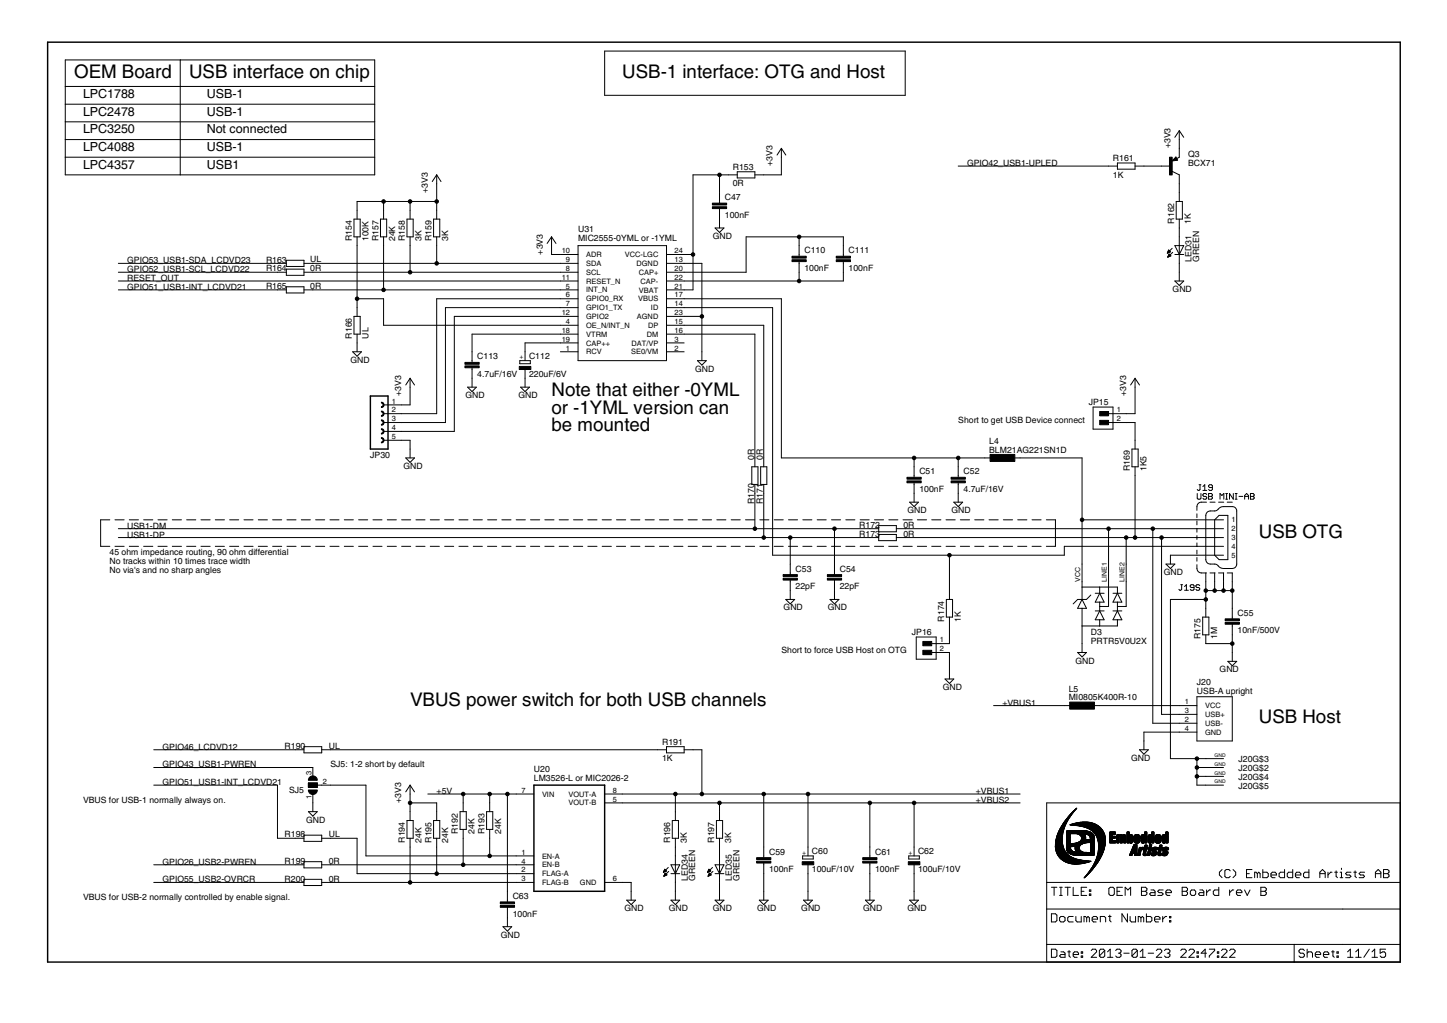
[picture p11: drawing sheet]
<svg xmlns="http://www.w3.org/2000/svg" width="297mm" height="210mm" viewBox="0 0 297 210" stroke-linecap="round" stroke-linejoin="round" font-family="sans-serif">
<defs><g id="words">
<g font-size="4.4">
<text x="15.2" y="15.9">OEM Board</text>
<text x="38.8" y="15.9">USB interface on chip</text>
<text x="127.7" y="15.9">USB-1 interface: OTG and Host</text>
<text x="113.2" y="81.3">Note that either -0YML</text>
<text x="113.2" y="84.9">or -1YML version can</text>
<text x="113.2" y="88.5">be mounted</text>
<text x="258.4" y="110.3">USB OTG</text>
<text x="84.2" y="144.8">VBUS power switch for both USB channels</text>
<text x="258.4" y="148.4">USB Host</text>
</g>
<g font-size="3">
<text x="17" y="20.1">LPC1788</text>
<text x="17" y="23.7">LPC2478</text>
<text x="42.4" y="20.1">USB-1</text>
<text x="42.4" y="23.7">USB-1</text>
<text x="17" y="27.4">LPC3250</text>
<text x="42.4" y="27.4">Not connected</text>
<text x="17" y="31">LPC4088</text>
<text x="17" y="34.6">LPC4357</text>
<text x="42.4" y="31">USB-1</text>
<text x="42.4" y="34.6">USB1</text>
</g>
<g font-size="2.1">
<text x="150.4" y="34.8">R153</text>
<text x="158.6" y="34.1" transform="rotate(-90 158.6 34.1)">+3V3</text>
<text x="198.5" y="34.1">GPIO42_USB1-UPLED</text>
<text x="228.5" y="33">R161</text>
<text x="240.3" y="30.4" transform="rotate(-90 240.3 30.4)">+3V3</text>
<text x="243.9" y="34.1">BCX71</text>
<text x="243.9" y="32.3">Q3</text>
<text x="87.8" y="39.5" transform="rotate(-90 87.8 39.5)">+3V3</text>
<text x="148.8" y="41.1">C47</text>
<text x="150.4" y="38.2">0R</text>
<text x="228.5" y="36.4">1K</text>
<text x="118.7" y="47.7">U31</text>
<text x="148.8" y="44.7">100nF</text>
<text x="241" y="45.9" transform="rotate(-90 241 45.9)">R162</text>
<text x="244.4" y="45.9" transform="rotate(-90 244.4 45.9)">1K</text>
<text x="54.6" y="53.9">R163</text>
<text x="63.7" y="53.9">UL</text>
<text x="72.2" y="49.5" transform="rotate(-90 72.2 49.5)">R154</text>
<text x="75.7" y="49.5" transform="rotate(-90 75.7 49.5)">100K</text>
<text x="77.7" y="49.5" transform="rotate(-90 77.7 49.5)">R157</text>
<text x="81.1" y="49.5" transform="rotate(-90 81.1 49.5)">24K</text>
<text x="83.1" y="49.5" transform="rotate(-90 83.1 49.5)">R158</text>
<text x="86.5" y="49.5" transform="rotate(-90 86.5 49.5)">3K</text>
<text x="88.6" y="49.5" transform="rotate(-90 88.6 49.5)">R159</text>
<text x="92" y="49.5" transform="rotate(-90 92 49.5)">3K</text>
<text x="111.4" y="52.2" transform="rotate(-90 111.4 52.2)">+3V3</text>
<text x="118.7" y="49.5">MIC2555-0YML or -1YML</text>
<text x="146.3" y="49">GND</text>
<text x="165.1" y="51.9">C110</text>
<text x="174.2" y="51.9">C111</text>
<text x="244.6" y="53.7" transform="rotate(-90 244.6 53.7)">LED31</text>
<text x="246.2" y="53.7" transform="rotate(-90 246.2 53.7)">GREEN</text>
<text x="26.1" y="57.7">RESET_OUT</text>
<text x="26.1" y="59.5">GPIO51_USB1-INT_LCDVD21</text>
<text x="26.1" y="55.8">GPIO52_USB1-SCL_LCDVD22</text>
<text x="26.1" y="54">GPIO53_USB1-SDA_LCDVD23</text>
<text x="54.6" y="55.7">R164</text>
<text x="54.6" y="59.3">R165</text>
<text x="63.7" y="55.7">0R</text>
<text x="63.7" y="59.3">0R</text>
<text x="165.1" y="55.6">100nF</text>
<text x="174.2" y="55.6">100nF</text>
<text x="240.7" y="59.9">GND</text>
<text x="72.2" y="69.5" transform="rotate(-90 72.2 69.5)">R166</text>
<text x="75.7" y="69.5" transform="rotate(-90 75.7 69.5)">UL</text>
<text x="71.9" y="74.5">GND</text>
<text x="98" y="77.4">4.7uF/16V</text>
<text x="98" y="73.7">C113</text>
<text x="108.6" y="77.3">220uF/6V</text>
<text x="108.6" y="73.7">C112</text>
<text x="142.7" y="76.3">GND</text>
<text x="82.4" y="81.3" transform="rotate(-90 82.4 81.3)">+3V3</text>
<text x="95.5" y="81.7">GND</text>
<text x="106.4" y="81.7">GND</text>
<text x="223.5" y="83.1">JP15</text>
<text x="231.2" y="81.3" transform="rotate(-90 231.2 81.3)">+3V3</text>
<text x="196.7" y="86.7">Short to get USB Device connect</text>
<text x="76" y="94">JP30</text>
<text x="154.8" y="94.3" transform="rotate(-90 154.8 94.3)">0R</text>
<text x="156.6" y="94.3" transform="rotate(-90 156.6 94.3)">0R</text>
<text x="203.1" y="92.9">BLM21AG221SN1D</text>
<text x="203.1" y="91.1">L4</text>
<text x="82.8" y="96.2">GND</text>
<text x="188.7" y="100.9">100nF</text>
<text x="188.7" y="97.3">C51</text>
<text x="197.8" y="100.9">4.7uF/16V</text>
<text x="197.8" y="97.3">C52</text>
<text x="231.9" y="96.7" transform="rotate(-90 231.9 96.7)">R169</text>
<text x="235.4" y="96.7" transform="rotate(-90 235.4 96.7)">1K5</text>
<text x="154.8" y="103.4" transform="rotate(-90 154.8 103.4)">R170</text>
<text x="156.6" y="103.4" transform="rotate(-90 156.6 103.4)">R171</text>
<text x="186.3" y="105.3">GND</text>
<text x="195.3" y="105.3">GND</text>
<text x="22.5" y="113.9">45 ohm impedance routing, 90 ohm differential</text>
<text x="26.1" y="110.3">USB1-DP</text>
<text x="26.1" y="108.5">USB1-DM</text>
<text x="176.4" y="108.3">R172</text>
<text x="176.4" y="110.1">R173</text>
<text x="185.5" y="108.3">0R</text>
<text x="185.5" y="110.1">0R</text>
<text x="22.5" y="115.7">No tracks within 10 times trace width</text>
<text x="22.5" y="117.6">No via's and no sharp angles</text>
<text x="163.3" y="117.3">C53</text>
<text x="172.4" y="117.3">C54</text>
<text x="238.9" y="118">GND</text>
<text x="160.9" y="125.3">GND</text>
<text x="163.3" y="120.9">22pF</text>
<text x="169.9" y="125.3">GND</text>
<text x="172.4" y="120.9">22pF</text>
<text x="187.2" y="130.3">JP16</text>
<text x="193.8" y="127.5" transform="rotate(-90 193.8 127.5)">R174</text>
<text x="197.3" y="127.5" transform="rotate(-90 197.3 127.5)">1K</text>
<text x="223.9" y="130.3">D3</text>
<text x="246.5" y="131.2" transform="rotate(-90 246.5 131.2)">R175</text>
<text x="249.9" y="131.2" transform="rotate(-90 249.9 131.2)">1M</text>
<text x="254.1" y="130">10nF/500V</text>
<text x="254.1" y="126.4">C55</text>
<text x="160.4" y="133.9">Short to force USB Host on OTG</text>
<text x="220.8" y="136.2">GND</text>
<text x="223.9" y="132.2">PRTR5V0U2X</text>
<text x="250.4" y="138">GND</text>
<text x="193.5" y="141.6">GND</text>
<text x="219.4" y="143.7">MI0805K400R-10</text>
<text x="219.4" y="141.9">L5</text>
<text x="245.7" y="142.4">USB-A upright</text>
<text x="245.7" y="140.6">J20</text>
<text x="205.8" y="144.8">+VBUS1</text>
<text x="33.4" y="153.8">GPIO46_LCDVD12</text>
<text x="58.4" y="153.7">R190</text>
<text x="67.5" y="153.7">UL</text>
<text x="135.9" y="152.8">R191</text>
<text x="33.4" y="161.1">GPIO51_USB1-INT_LCDVD21</text>
<text x="33.4" y="157.5">GPIO43_USB1-PWREN</text>
<text x="67.9" y="157.5">SJ5: 1-2 short by default</text>
<text x="109.6" y="160.2">LM3526-L or MIC2026-2</text>
<text x="109.6" y="158.4">U20</text>
<text x="135.9" y="156.2">1K</text>
<text x="232.2" y="156.1">GND</text>
<text x="254.2" y="158.2">J20G$2</text>
<text x="254.2" y="156.4">J20G$3</text>
<text x="254.2" y="160">J20G$4</text>
<text x="254.2" y="161.8">J20G$5</text>
<text x="17" y="164.7">VBUS for USB-1 normally always on.</text>
<text x="59.3" y="162.6">SJ5</text>
<text x="82.4" y="164.7" transform="rotate(-90 82.4 164.7)">+3V3</text>
<text x="89.6" y="162.9">+5V</text>
<text x="200.3" y="162.9">+VBUS1</text>
<text x="200.3" y="164.7">+VBUS2</text>
<text x="58.4" y="171.8">R198</text>
<text x="62.9" y="168.8">GND</text>
<text x="67.5" y="171.8">UL</text>
<text x="83.1" y="172.9" transform="rotate(-90 83.1 172.9)">R194</text>
<text x="86.5" y="172.9" transform="rotate(-90 86.5 172.9)">24K</text>
<text x="88.6" y="172.9" transform="rotate(-90 88.6 172.9)">R195</text>
<text x="92" y="172.9" transform="rotate(-90 92 172.9)">24K</text>
<text x="94" y="171.1" transform="rotate(-90 94 171.1)">R192</text>
<text x="97.4" y="171.1" transform="rotate(-90 97.4 171.1)">24K</text>
<text x="99.5" y="171.1" transform="rotate(-90 99.5 171.1)">R193</text>
<text x="102.9" y="171.1" transform="rotate(-90 102.9 171.1)">24K</text>
<text x="137.6" y="172.9" transform="rotate(-90 137.6 172.9)">R196</text>
<text x="141" y="172.9" transform="rotate(-90 141 172.9)">3K</text>
<text x="146.6" y="172.9" transform="rotate(-90 146.6 172.9)">R197</text>
<text x="150.1" y="172.9" transform="rotate(-90 150.1 172.9)">3K</text>
<text x="33.4" y="177.4">GPIO26_USB2-PWREN</text>
<text x="58.4" y="177.3">R199</text>
<text x="67.5" y="177.3">0R</text>
<text x="157.9" y="179">100nF</text>
<text x="157.9" y="175.4">C59</text>
<text x="166.7" y="178.9">100uF/10V</text>
<text x="166.7" y="175.3">C60</text>
<text x="179.6" y="179">100nF</text>
<text x="179.6" y="175.4">C61</text>
<text x="188.5" y="178.9">100uF/10V</text>
<text x="188.5" y="175.3">C62</text>
<text x="17" y="184.7">VBUS for USB-2 normally controlled by enable signal.</text>
<text x="33.4" y="181.1">GPIO55_USB2-OVRCR</text>
<text x="58.4" y="180.9">R200</text>
<text x="67.5" y="180.9">0R</text>
<text x="105.2" y="184.4">C63</text>
<text x="141.2" y="180.7" transform="rotate(-90 141.2 180.7)">LED34</text>
<text x="142.7" y="180.7" transform="rotate(-90 142.7 180.7)">GREEN</text>
<text x="150.2" y="180.7" transform="rotate(-90 150.2 180.7)">LED35</text>
<text x="151.8" y="180.7" transform="rotate(-90 151.8 180.7)">GREEN</text>
<text x="105.2" y="188.1">100nF</text>
<text x="128.2" y="187">GND</text>
<text x="137.3" y="187">GND</text>
<text x="146.3" y="187">GND</text>
<text x="155.4" y="187">GND</text>
<text x="164.5" y="187">GND</text>
<text x="177.2" y="187">GND</text>
<text x="186.3" y="187">GND</text>
<text x="102.8" y="192.4">GND</text>
</g>
<g font-size="1.8">
<text x="115.3" y="52">10</text>
<text x="116.2" y="53.8">9</text>
<text x="120.3" y="52.8">ADR</text>
<text x="128.3" y="52.8">VCC-LGC</text>
<text x="138.5" y="53.8">13</text>
<text x="138.5" y="52">24</text>
<text x="115.3" y="57.4">11</text>
<text x="116.2" y="55.6">8</text>
<text x="116.2" y="59.2">5</text>
<text x="120.3" y="54.6">SDA</text>
<text x="120.3" y="56.4">SCL</text>
<text x="120.3" y="58.2">RESET_N</text>
<text x="130.7" y="54.6">DGND</text>
<text x="131.1" y="56.4">CAP+</text>
<text x="131.5" y="58.2">CAP-</text>
<text x="138.5" y="59.2">21</text>
<text x="138.5" y="57.4">22</text>
<text x="138.5" y="55.6">20</text>
<text x="115.3" y="64.7">12</text>
<text x="116.2" y="61">6</text>
<text x="116.2" y="62.9">7</text>
<text x="120.3" y="60">INT_N</text>
<text x="120.3" y="61.8">GPIO0_RX</text>
<text x="120.3" y="63.6">GPIO1_TX</text>
<text x="120.3" y="65.5">GPIO2</text>
<text x="130.7" y="65.5">AGND</text>
<text x="131" y="61.8">VBUS</text>
<text x="131.2" y="60">VBAT</text>
<text x="133.6" y="63.7">ID</text>
<text x="138.5" y="64.7">23</text>
<text x="138.5" y="62.9">14</text>
<text x="138.5" y="61">17</text>
<text x="115.3" y="68.3">18</text>
<text x="115.3" y="70.1">19</text>
<text x="116.2" y="66.5">4</text>
<text x="116.2" y="71.9">1</text>
<text x="120.3" y="67.3">OE_N/INT_N</text>
<text x="120.3" y="69.1">VTRM</text>
<text x="120.3" y="70.9">CAP++</text>
<text x="129.6" y="70.9">DAT/VP</text>
<text x="132.8" y="69.1">DM</text>
<text x="133" y="67.3">DP</text>
<text x="138.5" y="71.9">2</text>
<text x="138.5" y="70.1">3</text>
<text x="138.5" y="68.3">16</text>
<text x="138.5" y="66.5">15</text>
<text x="120.3" y="72.7">RCV</text>
<text x="129.6" y="72.7">SE0/VM</text>
<text x="80.4" y="82.8">1</text>
<text x="80.4" y="84.6">2</text>
<text x="80.4" y="86.4">3</text>
<text x="80.4" y="88.3">4</text>
<text x="229.2" y="84.6">1</text>
<text x="229.2" y="86.4">2</text>
<text x="80.4" y="90.1">5</text>
<text x="252.8" y="107.2">1</text>
<text x="252.8" y="109">2</text>
<text x="252.8" y="110.8">3</text>
<text x="252.8" y="112.7">4</text>
<text x="252.8" y="114.5">5</text>
<text x="192.9" y="131.8">1</text>
<text x="192.9" y="133.6">2</text>
<text x="243.2" y="144.5">1</text>
<text x="243.2" y="146.3">3</text>
<text x="243.2" y="148.1">2</text>
<text x="243.2" y="150">4</text>
<text x="247.4" y="145.3">VCC</text>
<text x="247.4" y="147.1">USB+</text>
<text x="247.4" y="148.9">USB-</text>
<text x="247.4" y="150.8">GND</text>
<text x="64" y="159" transform="rotate(-90 64 159)">3</text>
<text x="66.3" y="160.9">2</text>
<text x="64" y="164" transform="rotate(-90 64 164)">1</text>
<text x="107.1" y="162.7">7</text>
<text x="111.3" y="163.5">VIN</text>
<text x="116.7" y="163.5">VOUT-A</text>
<text x="116.7" y="165.3">VOUT-B</text>
<text x="125.8" y="162.7">8</text>
<text x="125.8" y="164.5">5</text>
<text x="107.1" y="175.4">1</text>
<text x="107.1" y="179">2</text>
<text x="107.1" y="177.2">4</text>
<text x="111.3" y="176.2">EN-A</text>
<text x="111.3" y="179.8">FLAG-A</text>
<text x="111.3" y="178">EN-B</text>
<text x="107.1" y="180.8">3</text>
<text x="111.3" y="181.6">FLAG-B</text>
<text x="119.1" y="181.6">GND</text>
<text x="125.8" y="180.8">6</text>
</g>
<g font-size="1.6">
<text x="221.8" y="119.4" transform="rotate(-90 221.8 119.4)">VCC</text>
<text x="227.2" y="119.4" transform="rotate(-90 227.2 119.4)">LINE1</text>
<text x="230.8" y="119.4" transform="rotate(-90 230.8 119.4)">LINE2</text>
</g>
<g font-size="1.5">
<text x="107.4" y="73.7" transform="rotate(-90 107.4 73.7)">+</text>
<text x="165.4" y="175.3" transform="rotate(-90 165.4 175.3)">+</text>
<text x="187.2" y="175.3" transform="rotate(-90 187.2 175.3)">+</text>
</g>
<g font-size="1.2">
<text x="249.3" y="155.3">GND</text>
<text x="249.3" y="157.1">GND</text>
<text x="249.3" y="158.9">GND</text>
<text x="249.3" y="160.7">GND</text>
</g>
</g></defs>
<g fill="#000" stroke="#000" stroke-width=".21">
<path d="M13.4 12.3h23.6zM13.4 12.3v5.4zM13.4 17.7h63.5zM37 12.3h39.9zM37 12.3v23.6zM76.9 12.3v5.4zM76.9 17.7v3.7zM124.1 10.5h61.7zM124.1 10.5v9.1zM185.8 10.5v9.1zM124.1 19.6h61.7zM13.4 32.3v3.6z"/>
<path d="M13.4 28.6v3.7zM13.4 25v3.6zM13.4 21.4v3.6zM13.4 17.7v3.7zM13.4 21.4h63.5zM13.4 25h63.5zM13.4 28.6h63.5zM13.4 32.3h63.5zM13.4 35.9h23.6zM76.9 21.4v3.6zM76.9 25v3.6zM76.9 28.6v3.7z"/>
<path d="M76.9 32.3v3.6zM37 35.9h39.9zM89.6 35.9v1.8zM89.6 35.9l-.9 1.4zM89.6 37.7v3.6zM89.6 35.9l.9 1.4zM147.7 39.5v1.8zM147.7 35.9v3.6zM142.3 35.9h5.4zM149.5 35.9h1.8zM147.7 35.9h1.8zM151.3 36.5h3.7z"/>
<path d="M151.3 35.2v1.3zM151.3 35.2h3.7zM155 35.2v1.3zM155 35.9h1.8zM156.8 35.9h3.6zM160.4 30.4v1.9zM160.4 30.4l-.9 1.4zM160.4 32.3v3.6zM160.4 30.4l.9 1.4zM196.7 34.1h30.9zM227.6 34.1h1.8zM229.4 34.7h3.6z"/>
<path d="M229.4 33.4v1.3zM229.4 33.4h3.6zM233 33.4v1.3zM233 34.1h1.8zM234.8 34.1h3.6zM238.4 34.1h1.9zM240.6 33l1.1-.1zM240.8 32.9l.7-.1zM241.1 32.7h.3zM241.4 32.3l-.6 .6zM241.1 32.7l.3-.2zM241.4 32.2l-.8 .8z"/>
<path d="M241.4 32.5l.1 .3zM241.4 32.3l.2 .5zM241.4 32.2l.3 .7zM242.1 30.4v1.9zM242.1 35.9v1.8zM241.6 32.6l.5-.3zM240.6 35.2l1.5 .7zM242.1 26.8v1.8zM242.1 26.8l-.9 1.4zM242.1 39.5v1.8zM242.1 28.6v1.8zM242.1 37.7v1.8z"/>
<path d="M242.1 26.8l.9 1.4zM24.3 55.9h32.7zM24.3 54h32.7zM57 54h1.8zM57 55.9h1.8zM57 59.5h1.8zM24.3 59.5h32.7zM58.8 54.7h3.6zM58.8 53.4v1.3zM58.8 56.5h3.6zM58.8 55.2v1.3zM58.8 53.4h3.6z"/>
<path d="M62.4 53.4v1.3zM58.8 55.2h3.6zM62.4 55.2v1.3zM58.8 58.8h3.6zM62.4 54h1.8zM62.4 55.9h1.8zM62.4 59.5h1.8zM64.2 54h25.4zM72.7 45v3.6zM73.3 43.1v1.9zM73.3 48.6v1.8zM73.3 41.3v1.8z"/>
<path d="M73.9 45v3.6zM72.7 45h1.2zM72.7 48.6h1.2zM78.1 45v3.6zM78.7 43.1v1.9zM78.7 48.6v1.8zM78.7 41.3v1.8zM73.3 41.3h5.4zM78.7 50.4v9.1zM64.2 59.5h14.5zM79.4 45v3.6zM78.1 45h1.3z"/>
<path d="M78.1 48.6h1.3zM83.5 45v3.6zM84.2 43.1v1.9zM84.2 48.6v1.8zM78.7 41.3h5.5zM84.2 41.3v1.8zM84.2 50.4v5.5zM64.2 55.9h20zM84.8 45v3.6zM83.5 45h1.3zM83.5 48.6h1.3zM89 45v3.6z"/>
<path d="M89.6 43.1v1.9zM89.6 48.6v1.8zM84.2 41.3h5.4zM89.6 41.3v1.8zM89.6 50.4v3.6zM90.3 45v3.6zM89 45h1.3zM89 48.6h1.3zM113.2 48.6v1.8zM113.2 48.6l-.9 1.4zM113.2 50.4v1.8zM113.2 48.6l.9 1.4z"/>
<path d="M115 52.2h3.7zM115 54h3.7zM115 55.9h3.7zM115 57.7h3.7zM115 59.5h3.7zM113.2 52.2h1.8zM24.3 57.7h90.7zM84.2 55.9h30.8zM78.7 59.5h36.3zM89.6 54h25.4zM118.7 50.4v23.6zM118.7 50.4h18.1z"/>
<path d="M136.8 59.5h3.6zM136.8 57.7h3.6zM136.8 55.9h3.6zM136.8 54h3.6zM136.8 52.2h3.6zM140.4 54h3.7zM140.4 57.7h23.6zM140.4 55.9h12.8zM140.4 52.2h1.9zM140.4 59.5h1.9zM142.3 35.9v16.3zM142.3 52.2v7.3z"/>
<path d="M144.1 54v10.9zM146.8 46.8h1.8zM147.7 43.1v1.9zM147.7 41.3v.4zM147.7 42.8v.3zM147.7 45v1.8zM146.8 46.8l.9 .9zM148.6 46.8l-.9 .9zM153.2 48.6v7.3zM153.2 48.6h10.8zM164 50.4v1.8zM164 54v1.9z"/>
<path d="M164 52.2v.4zM164 53.7v.3zM164 55.9v1.8zM164 57.7h9.1zM164 48.6v1.8zM164 48.6h9.1zM173.1 50.4v1.8zM173.1 54v1.9zM173.1 52.2v.4zM173.1 53.7v.3zM173.1 55.9v1.8zM173.1 48.6v1.8z"/>
<path d="M239.9 51.3l-.3 .6zM239.7 51.9h.1zM239.7 51.8h.3zM240 52.1l-.3 .7zM239.7 51.7h.5zM239.8 51.6h.4zM239.8 52.6h.2zM239.8 52.6h.4zM239.8 51.5h.3zM239.8 52.5h.5zM239.9 51.4h.1zM239.9 52.4h.4z"/>
<path d="M239.9 51.3l.4 .4zM239.9 52.3h.3zM239.9 52.3h.2zM240 52.1l.3 .4zM239.6 51.9l.7-.2zM239.7 52.8l.6-.3zM240.6 50.9l-1 1zM239.7 52.8l1-1zM241.2 57.7h1.8zM241.4 41.3v3.7zM241.2 50.4l.9 1.8zM241.2 52.2h.9z"/>
<path d="M242.1 52.2v1.8zM242.1 48.6v1.8zM241.2 50.4h.9zM242.1 50.4v1.8zM242.1 45v1.8zM242.1 55.9v1.8zM241.2 57.7l.9 .9zM242.1 54v1.9zM242.1 46.8v1.8zM242.7 41.3v3.7zM241.4 41.3h1.3zM241.4 45h1.3z"/>
<path d="M243 50.4l-.9 1.8zM242.1 52.2h.9zM242.1 50.4h.9zM243 57.7l-.9 .9zM58.8 60.1h3.6zM58.8 58.8v1.3zM62.4 58.8v1.3zM72.4 72.2h1.8zM72.7 64.9v3.7zM73.3 63.1v1.8zM73.3 68.6v1.8zM73.3 70.4v1.8z"/>
<path d="M72.4 72.2l.9 .9zM73.3 50.4v10.9zM73.3 61.3v1.8zM73.9 64.9v3.7zM72.7 64.9h1.2zM72.7 68.6h1.2zM74.2 72.2l-.9 .9zM73.3 61.3h5.4zM78.7 61.3v5.4zM84.2 77.6v1.8zM84.2 77.6l-.9 1.4zM84.2 77.6l.9 1.4z"/>
<path d="M89.6 61.3v23.6zM91.4 63.1v23.6zM93.3 64.9h21.7zM96 79.4h1.8zM96.9 72.2v1.8zM96.9 75.8v1.8zM96.9 74v.4zM96.9 75.5v.3zM96.9 77.6v1.8zM96.9 68.6v3.6zM97.8 79.4l-.9 .9zM106.7 74.6h2.2z"/>
<path d="M106.7 74v.6zM106.7 74h2.2zM106.9 79.4h1.8zM107.8 75.8v1.8zM107.8 72.2v1.8zM107.8 77.6v1.8zM107.8 70.4v1.8zM108.7 79.4l-.9 .9zM108.9 74v.6zM115 61.3h3.7zM115 63.1h3.7zM115 64.9h3.7z"/>
<path d="M115 66.7h3.7zM115 68.6h3.7zM115 70.4h3.7zM115 72.2h3.7zM78.7 66.7h36.3zM107.8 70.4h7.2zM96.9 68.6h18.1zM89.6 61.3h25.4zM91.4 63.1h23.6zM118.7 74h18.1zM136.8 50.4v23.6zM136.8 72.2h3.6z"/>
<path d="M136.8 70.4h3.6zM136.8 68.6h3.6zM136.8 66.7h3.6zM136.8 64.9h3.6zM136.8 63.1h3.6zM136.8 61.3h3.6zM140.4 64.9h3.7zM140.4 63.1h18.2zM140.4 61.3h20zM140.4 68.6h14.6zM140.4 66.7h16.4zM143.2 74h1.8z"/>
<path d="M144.1 72.2v1.8zM143.2 74l.9 .9zM144.1 64.9v7.3zM145 74l-.9 .9zM156.8 66.7v27.3zM233 77.6v1.8zM233 77.6l-.9 1.4zM233 77.6l.9 1.4zM78.7 83.1h3.7zM78.7 84.9h3.7zM78.7 86.7h3.7zM78.7 88.5h3.7z"/>
<path d="M78.7 90.3h3.7zM82.4 90.3h1.8zM82.4 83.1h1.8zM82.4 88.5h10.9zM83.3 94h1.8zM84.2 92.1v1.9zM83.3 94l.9 .9zM84.2 90.3v1.8zM84.2 79.4v3.7zM85.1 94l-.9 .9zM82.4 84.9h7.2zM82.4 86.7h9z"/>
<path d="M93.3 64.9v23.6zM96 79.4l.9 .9zM106.9 79.4l.9 .9zM154.3 95.8v3.6zM155 94v1.8zM155 68.6v25.4zM155.6 95.8v3.6zM154.3 95.8h1.3zM154.3 99.4h1.3zM156.1 95.8v3.6zM156.8 94v1.8zM157.4 95.8v3.6z"/>
<path d="M156.1 95.8h1.3zM156.1 99.4h1.3zM160.4 61.3v32.7zM187.6 95.8v1.8zM187.6 97.6v.4zM187.6 99v.4zM187.6 94v1.8zM187.6 94h9.1zM160.4 94h27.2zM196.7 95.8v1.8zM196.7 97.6v.4zM196.7 99v.4z"/>
<path d="M196.7 94v1.8zM202.2 94h1.8zM196.7 94h5.5zM207.6 94h1.8zM209.4 94h12.7zM222.1 94v12.7zM224.4 83.5v4.6zM224.4 83.5h4.1zM228.5 83.5v4.6zM224.4 88.1h4.1zM227.6 84.9h3.6zM227.6 86.7h3.6z"/>
<path d="M231.2 84.9h1.8zM232.4 92.1v3.7zM233 90.3v1.8zM233 95.8v1.8zM233 79.4v5.5zM233 86.7v3.6zM231.2 86.7h1.8zM233.6 92.1v3.7zM232.4 92.1h1.2zM232.4 95.8h1.2zM246.1 99.5h.4zM246.9 99.8l.4-.3z"/>
<path d="M247.3 99.5v1.1zM248.1 99.7v.1zM248.1 99.8l.2 .2zM248.1 99.7l.2-.2zM248.3 99.5h.4zM248.7 99.5l.2 .2zM20.7 106.7v5.4zM20.7 112.1h1.8zM20.7 106.7h1.8zM23.6 112.1h1.9zM24.3 108.5h130.7zM23.6 106.7h1.9z"/>
<path d="M26.5 112.1h1.9zM26.5 106.7h1.9zM29.5 112.1h1.9zM29.5 106.7h1.9zM32.4 112.1h1.9zM32.4 106.7h1.9zM35.4 112.1h1.9zM35.4 106.7h1.9zM38.3 112.1h1.9zM38.3 106.7h1.9zM41.3 112.1h1.8zM41.3 106.7h1.8z"/>
<path d="M44.2 112.1h1.9zM44.2 106.7h1.9zM47.1 112.1h1.9zM47.1 106.7h1.9zM50.1 112.1h1.8zM50.1 106.7h1.8zM53 112.1h1.9zM53 106.7h1.9zM56 112.1h1.8zM56 106.7h1.8zM58.9 112.1h1.9zM58.9 106.7h1.9z"/>
<path d="M61.8 112.1h1.9zM61.8 106.7h1.9zM64.8 112.1h1.9zM64.8 106.7h1.9zM67.7 112.1h1.9zM67.7 106.7h1.9zM70.7 112.1h1.8zM70.7 106.7h1.8zM73.6 112.1h1.9zM73.6 106.7h1.9zM76.6 112.1h1.8zM76.6 106.7h1.8z"/>
<path d="M79.5 112.1h1.9zM79.5 106.7h1.9zM82.4 112.1h1.9zM82.4 106.7h1.9zM85.4 112.1h1.8zM85.4 106.7h1.8zM88.3 112.1h1.9zM88.3 106.7h1.9zM91.3 112.1h1.8zM91.3 106.7h1.8zM94.2 112.1h1.9zM94.2 106.7h1.9z"/>
<path d="M97.2 112.1h1.8zM97.2 106.7h1.8zM100.1 112.1h1.9zM100.1 106.7h1.9zM103 112.1h1.9zM103 106.7h1.9zM106 112.1h1.8zM106 106.7h1.8zM108.9 112.1h1.9zM108.9 106.7h1.9zM111.8 112.1h1.9zM111.8 106.7h1.9z"/>
<path d="M114.8 112.1h1.9zM114.8 106.7h1.9zM117.7 112.1h1.9zM117.7 106.7h1.9zM120.7 112.1h1.9zM120.7 106.7h1.9zM123.6 112.1h1.9zM123.6 106.7h1.9zM126.6 112.1h1.8zM126.6 106.7h1.8zM129.5 112.1h1.9zM129.5 106.7h1.9z"/>
<path d="M132.4 112.1h1.9zM132.4 106.7h1.9zM135.4 112.1h1.8zM135.4 106.7h1.8zM138.3 112.1h1.9zM138.3 106.7h1.9zM141.3 112.1h1.8zM141.3 106.7h1.8zM144.2 112.1h1.9zM144.2 106.7h1.9zM147.2 112.1h1.8zM147.2 106.7h1.8z"/>
<path d="M150.1 112.1h1.9zM150.1 106.7h1.9zM153 112.1h1.9zM153 106.7h1.9zM155 99.4v1.8zM155 108.5h16.3zM155 101.2v7.3zM156 112.1h1.8zM156.8 99.4v1.8zM24.3 110.3h132.5zM156.8 101.2v9.1zM156 106.7h1.8z"/>
<path d="M158.6 63.1v50.8zM158.9 112.1h1.9zM158.9 106.7h1.9zM161.9 112.1h1.8zM162.2 115.7v1.9zM162.2 117.6v.3zM162.2 119v.4zM156.8 110.3h5.4zM162.2 110.3v5.4zM161.9 106.7h1.8zM164.8 112.1h1.9zM164.8 106.7h1.9z"/>
<path d="M167.7 112.1h1.9zM167.7 106.7h1.9zM170.7 112.1h1.9zM171.3 115.7v1.9zM171.3 117.6v.3zM171.3 119v.4zM171.3 108.5v7.2zM170.7 106.7h1.9zM173.6 112.1h1.9zM173.6 106.7h1.9zM176.6 112.1h1.8zM176.6 106.7h1.8z"/>
<path d="M178.6 108.5h1.8zM178.6 110.3h1.8zM162.2 110.3h16.4zM171.3 108.5h7.3zM179.5 112.1h1.9zM180.4 109.1h3.6zM180.4 107.8v1.3zM180.4 110.9h3.6zM180.4 109.7v1.2zM179.5 106.7h1.9zM182.4 112.1h1.9zM180.4 107.8h3.6z"/>
<path d="M184 107.8v1.3zM180.4 109.7h3.6zM184 109.7v1.2zM182.5 106.7h1.8zM185.4 112.1h1.9zM184 108.5h1.8zM184 110.3h1.8zM186.7 103h1.8zM185.4 106.7h1.9zM187.6 99.4v1.8zM187.6 101.2v1.8zM186.7 103l.9 .9z"/>
<path d="M188.3 112.1h1.9zM188.5 103l-.9 .9zM188.3 106.7h1.9zM191.3 112.1h1.8zM191.3 106.7h1.8zM194.2 112.1h1.9zM194.9 113.9h23.6zM158.6 113.9h36.3zM195.8 103h1.8zM194.2 106.7h1.9zM196.7 101.2v1.8zM195.8 103l.9 .9z"/>
<path d="M196.7 99.4v1.8zM197.1 112.1h1.9zM197.6 103l-.9 .9zM197.1 106.7h1.9zM200.1 112.1h1.9zM200.1 106.7h1.9zM203 112.1h1.9zM203 106.7h1.9zM206 112.1h1.9zM206 106.7h1.9zM208.9 112.1h1.9zM208.9 106.7h1.9z"/>
<path d="M211.9 112.1h1.8zM211.9 106.7h1.8zM214.8 112.1h1.9zM214.8 106.7h1.9zM216.7 106.7v5.4zM218.5 112.1h27.2zM218.5 112.1v1.8zM222.1 115.7v3.7zM222.1 119.4v1.1zM222.1 106.7v9zM227.6 115.7v3.7zM185.8 108.5h41.8z"/>
<path d="M227.6 108.5v7.2zM231.2 115.7v3.7zM185.8 110.3h45.4zM231.2 110.3v5.4zM231.2 110.3h1.8zM233 110.3h5.4zM233 97.6v12.7zM227.6 108.5h9zM238.4 110.3h7.3zM239.4 115.7h1.8zM240.3 113.9v1.8zM239.4 115.7l.9 .9z"/>
<path d="M241.2 115.7l-.9 .9zM242.4 120h.4zM243.5 120v1.1zM244.5 120l-.2 .2zM244.5 120h.4zM245.5 120.2l.2-.2zM245.7 106.7h5.5zM245.7 108.5h5.5zM245.7 110.3h5.5zM245.7 112.1h5.5zM245.7 113.9h5.5zM245.7 115.9v.7z"/>
<path d="M245.7 114.4v.7zM245.7 112.9v.8zM245.7 111.4v.8zM245.7 109.9v.8zM245.7 108.4v.8zM245.7 106.9v.8zM245.7 105.4v.8zM245.7 103.9v.8zM240.3 113.9h5.4zM236.6 108.5h9.1zM222.1 106.7h23.6zM245.8 101.3v.9z"/>
<path d="M245.8 102.2l.2 .2zM245.8 100.4l.2 .2zM246 102.4h.3zM246 100.6h.1zM245.7 120h.4zM246.1 100.6l.2-.2zM246.3 102.4l.2-.2zM246.3 99.5v.9zM246.5 101.3v.9zM246.9 101.5v.2zM246.9 101.7l.2 .2zM246.9 100.6h.8z"/>
<path d="M247.1 101.3l-.2 .2zM247.1 101.9h.4zM246.9 102.2l.2 .2zM247.1 101.3h.4zM247.5 101.9l.2 .1zM247.1 102.4h.4zM247.5 105.7v9.1zM247.5 117.6v1.8zM246.6 117.6h1.1zM246.6 103h1.1zM247.5 101.3l.2 .2zM247.7 102v.2z"/>
<path d="M247.7 102.2l-.2 .2zM248.1 101.3v1.1zM248.1 101.3h.6zM248.1 101.9h.6zM248.1 100.4l.2 .2zM248.3 100.6h.4zM248.3 100h.6zM248.4 115.7h.9zM248.4 104.8h.9zM248.7 101.3l.2 .2zM248.7 101.9l.2 .1zM248.1 102.4h.6z"/>
<path d="M248.7 100.6l.2-.2zM248.9 101.5v.2zM248.9 101.7l-.2 .2zM248.9 102v.2zM248.9 102.2l-.2 .2zM248.9 99.7v.7zM249.3 106.7v7.2zM249.3 113.9l1 .9zM249.3 117.6v1.8zM248.4 117.6h1zM248.4 103h1zM250.3 114.8h1.8z"/>
<path d="M250.3 105.7l-1 1zM250.4 101.3v1.1zM250.4 101.3l.4 .4zM250.8 101.7l.4-.4zM251.2 116.6h1.8zM251.2 103.9h1.8zM251.2 117.6v1.8zM250.1 117.6h1.1zM250.1 103h1.1zM251.2 101.3v1.1zM251.6 102.4h.4zM251.6 101.3h.4z"/>
<path d="M251.8 101.3v1.1zM252.1 105.7v9.1zM250.3 105.7h1.8zM252.4 101.3v1.1zM252.4 101.3l.8 1.1zM253 117.6v1.8zM251.9 117.6h1.1zM251.9 103h1.1zM253.2 101.3v1.1zM253.6 102.4h.4zM253.6 101.3h.4zM253.7 101.3v1.1z"/>
<path d="M253.9 104.8v10.9zM254.3 101.9h.8zM255.5 101.7v.7zM255.5 101.7l.4-.4zM255.5 101.9h.8zM255.9 101.3l.4 .4zM256.3 101.7v.7zM256.7 101.3v1.1zM256.7 101.3h.6zM256.7 101.9h.6zM257.3 101.3l.2 .2zM257.3 101.9l.2 .1z"/>
<path d="M256.7 102.4h.6zM257.5 101.5v.2zM257.5 101.7l-.2 .2zM257.5 102v.2zM257.5 102.2l-.2 .2zM161.3 123h1.8zM162.2 119.4v1.8zM162.2 121.2v1.8zM161.3 123l.9 .9zM163.1 123l-.9 .9zM170.4 123h1.8zM171.3 119.4v1.8z"/>
<path d="M171.3 121.2v1.8zM170.4 123l.9 .9zM172.2 123l-.9 .9zM188.1 130.7v4.6zM188.1 130.7h4.1zM192.2 130.7v4.6zM188.1 135.3h4.1zM194 139.3h1.8zM194.3 123v3.6zM194.9 121.2v1.8zM194.9 126.6v1.8zM194.9 137.5v1.8z"/>
<path d="M191.3 132.1h3.6zM191.3 133.9h3.6zM194.9 133.9v3.6zM194.9 113.9v7.3zM194.9 128.4v3.7zM195.5 123v3.6zM194.3 123h1.2zM194.3 126.6h1.2zM195.8 139.3l-.9 .9zM220.3 123.9l.9-.9zM221.2 123h.9zM221.2 124.8h.9z"/>
<path d="M221.2 133.9h1.8zM222.1 128.4v3.7zM222.1 123h.9zM222.1 123l-.9 1.8zM222.1 124.8h.9zM222.1 120.5v2.5zM222.1 124.8v3.6zM222.1 128.4h3.6zM222.1 120.5h3.6zM222.1 132.1v1.8zM221.2 133.9l.9 .9zM223.9 122.1l-.9 .9z"/>
<path d="M222.1 123l.9 1.8zM223 133.9l-.9 .9zM224.8 127.2h.9zM224.8 125.3h.9zM224.8 123.5h.9zM224.8 121.7h.9zM225.7 127.2v1.2zM225.7 127.2h1zM225.7 125.3l-.9 1.9zM225.7 125.3h1zM225.7 123.5v.9zM225.7 124.4v.9z"/>
<path d="M225.7 123.5h1zM225.7 121.7l-.9 1.8zM225.7 121.7h1zM225.7 124.4h1.9zM225.7 120.5v1.2zM225.7 120.5h3.7zM225.7 125.3l1 1.9zM225.7 121.7l1 1.8zM227.6 119.4v5zM228.5 125.3h.9zM229.4 125.3l-.9 1.9zM229.4 121.7l-.9 1.8z"/>
<path d="M228.5 121.7h.9zM229.4 125.3h.9zM229.4 123.5v.9zM229.4 124.4v.9zM229.4 125.3l.9 1.9zM228.5 127.2h.9zM229.4 127.2v1.2zM225.7 128.4h3.7zM228.5 123.5h.9zM229.4 121.7l.9 1.8zM229.4 121.7h.9zM229.4 124.4h1.8z"/>
<path d="M229.4 120.5v1.2zM229.4 127.2h.9zM229.4 123.5h.9zM231.2 119.4v5zM240.3 123h7.2zM242 120.9l.2 .2zM242.2 121.1h.2zM242.4 121.1l.2-.2zM242.6 120v.9zM243.2 120.4l.3-.4zM243.2 121.1h.7zM244.3 120.9l.2 .2z"/>
<path d="M244.3 120.2v.2zM244.3 120.4l.2 .1zM244.5 121.1h.4zM244.5 120.5h.6zM244.9 121.1l.2-.2zM245.1 120.2v.7zM244.9 120l.2 .2zM245.5 120.2v.2zM245.5 120.4l.2 .1zM245.7 120.5h.4zM245.5 120.9l.2 .2zM246.1 120.5l.2 .2z"/>
<path d="M245.7 121.1h.4zM246.1 120l.2 .2zM246.3 120.7v.2zM246.3 120.9l-.2 .2zM246.9 126.6v3.7zM247.5 124.8v1.8zM247.5 130.3v1.8zM247.5 119.4v1.8zM247.5 121.2v1.8zM247.5 123v1.8zM248.2 126.6v3.7zM246.9 126.6h1.3z"/>
<path d="M246.9 130.3h1.3zM249.3 119.4v1.8zM247.5 121.2h1.8zM251.2 119.4v1.8zM249.3 121.2h1.9zM252.1 135.7l.9 .9zM253 133.9v1.8zM253 136.6l.9-.9zM253 124.8v1.8zM253 128.4v1.9zM253 126.6v.4zM253 128.1v.3z"/>
<path d="M253 132.1v1.8zM247.5 132.1h5.5zM253 130.3v1.8zM253 119.4v1.8zM251.2 121.2h1.8zM253 121.2v3.6zM252.1 135.7h1.8zM60.6 153.8h1.8zM31.6 153.8h29zM62.4 154.5h3.6zM62.4 153.2v1.3zM64.2 157.5v1.8z"/>
<path d="M31.6 157.5h32.6zM62.4 153.2h3.6zM66 153.2v1.3zM66 153.8h1.9zM67.9 153.8h67.1zM135 153.8h1.8zM136.8 154.5h3.6zM136.8 153.2v1.3zM136.8 153.2h3.6zM140.4 153.2v1.3zM140.4 153.8h1.9zM142.3 153.8h1.8z"/>
<path d="M144.1 153.8v9.1zM194 139.3l.9 .9zM204 144.8h14.5zM218.5 144.8h1.8zM223.9 144.8h1.8zM233.9 153.8l.9 .9zM234.8 152v1.8zM234.8 154.7l.9-.9zM234.8 150.2v1.8zM233.9 153.8h1.8zM236.6 108.5v39.9zM238.4 110.3v36.3z"/>
<path d="M240.3 155.7h5.4zM240.3 123v32.7zM242.1 144.8h3.6zM242.1 146.6h3.6zM242.1 148.4h3.6zM242.1 150.2h3.6zM234.8 150.2h7.3zM236.6 148.4h5.5zM225.7 144.8h16.4zM238.4 146.6h3.7zM245.7 143v9zM245.7 143h7.3z"/>
<path d="M245.7 155.7v1.8zM245.7 157.5v1.8zM245.7 159.3v1.8zM247.5 157.5h3.7zM247.5 155.7h3.7zM247.5 159.3h3.7zM245.7 155.7h1.8zM245.7 157.5h1.8zM245.7 159.3h1.8zM253 143v9zM245.7 152h7.3zM31.6 177.4h29z"/>
<path d="M57 161.1v10.9zM31.6 161.1h25.4zM60.6 177.4h1.8zM60.6 172h1.8zM57 172h3.6zM62.4 178.1h3.6zM62.4 176.8v1.3zM62.4 172.6h3.6zM62.4 171.4v1.2zM63.3 160.7h1.8zM63.3 160.7v.9zM63.3 166.5h1.8z"/>
<path d="M64.2 162.9v1.8zM64.2 164.7v1.8zM63.3 166.5l.9 .9zM65.1 160.7v.4zM65.1 161.1v.5zM63.3 161.6h1.8zM65.1 166.5l-.9 .9zM62.4 176.8h3.6zM66 176.8v1.3zM62.4 171.4h3.6zM66 171.4v1.2zM65.1 161.1h.9z"/>
<path d="M66 177.4h1.9zM66 172h1.9zM66 161.1h1.9zM73.3 172v7.3zM67.9 172h5.4zM75.1 161.1v14.5zM67.9 161.1h7.2zM83.5 168.4v3.6zM84.2 166.5v1.9zM84.2 172v1.8zM84.2 161.1v1.8zM84.2 161.1l-.9 1.4z"/>
<path d="M84.2 164.7v1.8zM84.2 162.9v1.8zM84.2 173.8v7.3zM84.8 168.4v3.6zM83.5 168.4h1.3zM83.5 172h1.3zM84.2 161.1l.9 1.4zM89 168.4v3.6zM89.6 166.5v1.9zM89.6 172v1.8zM89.6 164.7v1.8zM84.2 164.7h5.4z"/>
<path d="M73.3 179.3h16.3zM89.6 173.8v5.5zM90.3 168.4v3.6zM89 168.4h1.3zM89 172h1.3zM94.4 166.5v3.7zM95.1 164.7v1.8zM95.1 170.2v1.8zM87.8 162.9h7.3zM95.1 162.9v1.8zM67.9 177.4h27.2zM95.1 172v5.4z"/>
<path d="M95.7 166.5v3.7zM94.4 166.5h1.3zM94.4 170.2h1.3zM99.9 166.5v3.7zM100.5 164.7v1.8zM100.5 170.2v1.8zM95.1 162.9h5.4zM100.5 162.9v1.8zM75.1 175.6h25.4zM100.5 172v3.6zM101.2 166.5v3.7zM99.9 166.5h1.3z"/>
<path d="M99.9 170.2h1.3zM104.2 162.9v20zM100.5 162.9h3.7zM106 162.9h3.6zM106 175.6h3.6zM106 179.3h3.6zM106 177.4h3.6zM104.2 162.9h1.8zM100.5 175.6h5.5zM95.1 177.4h10.9zM89.6 179.3h16.4zM124.1 162.9h3.6z"/>
<path d="M124.1 164.7h3.6zM127.7 162.9h10.9zM127.7 164.7h20zM136.5 178.4l-.3 .6zM136.2 178.9h.2zM136.2 178.8h.4zM136.5 179.2l-.2 .6zM136.3 178.7h.5zM136.3 179.7h.1zM136.3 178.6h.5zM136.3 179.7h.3zM136.4 178.6h.3z"/>
<path d="M136.4 179.6h.4zM136.4 178.5h.2zM136.4 179.5h.5zM136.4 178.4h.1zM136.4 179.4h.4zM136.5 178.4l.3 .3zM136.5 179.3h.2zM136.5 179.2l.4 .3zM136.2 179l.6-.3zM136.3 179.8l.6-.3zM137.2 178l-1 1zM137.3 178.8l-1 1z"/>
<path d="M138 168.4v3.6zM138.6 166.5v1.9zM138.6 172v1.8zM137.7 177.4l.9 1.9zM137.7 179.3h.9zM138.6 175.6v1.8zM137.7 177.4h.9zM138.6 177.4v1.9zM138.6 162.9h5.5zM138.6 162.9v3.6zM138.6 173.8v1.8zM139.3 168.4v3.6z"/>
<path d="M138 168.4h1.3zM138 172h1.3zM139.5 177.4l-.9 1.9zM138.6 179.3h.9zM138.6 177.4h.9zM144.1 162.9h12.7zM145.5 178.4l-.2 .6zM145.3 178.9h.2zM145.3 178.8h.4zM145.6 179.2l-.2 .6zM145.4 178.7h.5zM145.4 179.7h.1z"/>
<path d="M145.4 178.6h.4zM145.4 179.7h.3zM145.4 179.6h.5zM145.5 178.5h.2zM145.5 179.5h.5zM145.5 178.4h.1zM145.5 179.4h.4zM145.5 178.4l.4 .3zM145.5 179.3h.3zM145.6 179.3h.1zM145.6 179.2l.4 .3zM145.3 179l.6-.3z"/>
<path d="M145.4 179.8l.6-.3zM146.3 178l-1 1zM145.4 179.8l.9-1zM147.1 168.4v3.6zM146.8 177.4l.9 1.9zM146.8 179.3h.9zM147.7 175.6v1.8zM146.8 177.4h.9zM147.7 177.4v1.9zM147.7 166.5v1.9zM147.7 172v1.8zM147.7 173.8v1.8z"/>
<path d="M147.7 164.7h30.9zM147.7 164.7v1.8zM148.3 168.4v3.6zM147.1 168.4h1.2zM147.1 172h1.2zM148.6 177.4l-.9 1.9zM147.7 179.3h.9zM147.7 177.4h.9zM156.8 173.8v1.8zM156.8 177.4v1.9zM156.8 175.6v.4zM156.8 177.1v.3z"/>
<path d="M156.8 162.9h9.1zM156.8 162.9v10.9zM164.8 176.3h2.1zM164.8 175.6v.7zM164.8 175.6h2.1zM165.9 177.4v1.9zM165.9 173.8v1.8zM165.9 162.9h43.5zM165.9 162.9v10.9zM166.9 175.6v.7zM178.6 173.8v1.8zM178.6 177.4v1.9z"/>
<path d="M178.6 175.6v.4zM178.6 177.1v.3zM178.6 164.7h9zM178.6 164.7v9.1zM186.5 176.3h2.2zM186.5 175.6v.7zM186.5 175.6h2.2zM187.6 177.4v1.9zM187.6 173.8v1.8zM187.6 164.7h21.8zM187.6 164.7v9.1zM188.7 175.6v.7z"/>
<path d="M247.5 161.1h3.7zM245.7 161.1h1.8zM250.3 179v.5zM250.3 179l.6-.6zM251.4 178.7v1.1zM251.4 179.8l.3 .3zM251.4 178.7l.3-.3zM251.7 178.4h.6zM252.3 178.4l.2 .3zM253.7 179v.5zM253.1 178.4l.6 .6zM255.9 178.4v1.7z"/>
<path d="M255.9 179.3h.6zM255.9 178.4h1.1zM257.6 179h.2zM257.8 179l.3 .3zM258.1 179.3v.8zM258.1 179.3l.3-.3zM258.4 179l.3 .3zM258.7 179.3v.8zM259.2 178.4v1.7zM259.2 179h.9zM260.3 179.3v.5zM260.1 179l.2 .3z"/>
<path d="M260.9 179.3v.5zM261.2 179l-.3 .3zM261.2 179h.5zM261.7 179l.3 .3zM262 179.3v.2zM260.9 179.5h1.1zM262.6 179.3v.5zM262.8 179l-.2 .3zM262.8 179h.9zM263.7 178.4v1.7zM264.2 179.3v.5zM264.5 179l-.3 .3z"/>
<path d="M264.5 179h.9zM265.4 178.4v1.7zM265.9 179.3v.5zM266.2 179l-.3 .3zM266.2 179h.5zM266.7 179l.3 .3zM267 179.3v.2zM265.9 179.5h1.1zM267.6 179.3v.5zM267.9 179l-.3 .3zM267.9 179h.8zM268.7 178.4v1.7z"/>
<path d="M270.9 179l.6-.6zM270.9 179.3h1.1zM271.5 178.4l.5 .6zM272 179v1.1zM273.2 179l-.6 .5zM273.2 179h.2zM274 179h.6zM274.3 178.7v1.1zM274.3 179.8l.3 .3zM275.1 179h.3zM275.4 179v1.1zM275.4 178.1v.3z"/>
<path d="M276.5 179l-.3 .3zM276.2 179.3l.3 .2zM276.5 179h.8zM276.5 179.5h.6zM277.1 179.5l.2 .3zM277.9 179h.5zM278.2 178.7v1.1zM278.2 179.8l.2 .3zM279.3 179l-.3 .3zM279 179.3l.3 .2zM279.3 179h.8zM279.3 179.5h.5z"/>
<path d="M279.8 179.5l.3 .3zM282.3 179l.6-.6zM282.3 179.3h1.2zM282.9 178.4l.6 .6zM283.5 179v1.1zM284 178.4h.9zM284 179.3h.9zM284.9 178.4l.2 .3zM284.9 179.3l.2 .2zM285.1 178.7v.3zM285.1 179l-.2 .3zM285.1 179.5v.3z"/>
<path d="M285.1 179.8l-.2 .3zM214.9 164.7h72.5zM287.4 164.7v16.4zM31.6 181.1h29zM60.6 181.1h1.8zM62.4 181.7h3.6zM62.4 180.4v1.3zM62.4 180.4h3.6zM66 180.4v1.3zM66 181.1h1.9zM67.9 181.1h16.3zM103.3 190.1h1.8z"/>
<path d="M104.2 182.9v1.8zM104.2 186.5v1.8zM104.2 184.7v.4zM104.2 186.1v.4zM104.2 188.3v1.8zM103.3 190.1l.9 1zM105.1 190.1l-.9 1zM106 181.1h3.6zM84.2 181.1h21.8zM124.1 181.1h3.6zM127.7 181.1h1.9zM128.7 184.7h1.8z"/>
<path d="M129.6 182.9v1.8zM128.7 184.7l.9 .9zM129.6 181.1v1.8zM130.5 184.7l-.9 .9zM137.7 184.7h1.8zM138.6 179.3v1.8zM138.6 182.9v1.8zM137.7 184.7l.9 .9zM138.6 181.1v1.8zM139.5 184.7l-.9 .9zM146.8 184.7h1.8zM147.7 182.9v1.8z"/>
<path d="M146.8 184.7l.9 .9zM147.7 179.3v1.8zM147.7 181.1v1.8zM148.6 184.7l-.9 .9zM155.9 184.7h1.8zM156.8 182.9v1.8zM155.9 184.7l.9 .9zM156.8 179.3v3.6zM157.7 184.7l-.9 .9zM165 184.7h1.8zM165.9 182.9v1.8zM165 184.7l.9 .9z"/>
<path d="M165.9 179.3v3.6zM166.8 184.7l-.9 .9zM177.7 184.7h1.8zM178.6 182.9v1.8zM177.7 184.7l.9 .9zM178.6 179.3v3.6zM179.5 184.7l-.9 .9zM186.7 184.7h1.8zM187.6 182.9v1.8zM186.7 184.7l.9 .9zM187.6 179.3v3.6zM188.5 184.7l-.9 .9z"/>
<path d="M214.9 197.4h50.8zM214.9 193.8v3.6zM214.9 193.8h50.8zM214.9 186.5v7.3zM214.9 181.1v5.4zM214.9 181.1h72.5zM214.9 164.7v16.4zM215.8 194.8v1.6zM215.8 196.4h.9zM215.8 182.1h1.2zM215.8 187.5v1.7zM215.8 189.2h.9z"/>
<path d="M216.4 182.1v1.6zM216.7 196.4l.3-.2zM215.8 194.8h.9zM216.7 189.2l.3-.3zM215.8 187.5h.9zM217 195v1.2zM216.7 194.8l.3 .2zM217 187.8v1.1zM216.7 187.5l.3 .3zM217.8 195.9l-.3 .3zM217.5 183.7h.6zM217.5 182.1h.6z"/>
<path d="M217.5 188.3v.6zM217.5 188.9l.3 .3zM217.8 195.3h.5zM217.5 196.2l.3 .2zM217.8 195.9h.8zM217.8 182.1v1.6zM217.8 189.2h.5zM217.8 188l-.3 .3zM218.3 195.3l.3 .3zM218.3 189.2l.3-.3zM217.8 188h.5zM218.6 195.6v.8z"/>
<path d="M217.8 196.4h.8zM218.6 182.1h1.1zM218.6 188.3v.6zM218.3 188l.3 .3zM219.2 195.3h.5zM219.2 182.1v1.6zM219.2 188.3v.6zM219.2 188.9l.3 .3zM219.5 195v1.2zM219.5 196.2l.2 .2zM219.5 188l-.3 .3zM219.5 189.2h.8z"/>
<path d="M220.3 195.6v.6zM220.3 195.6l.3-.3zM220.3 182.1v1.6zM220.3 183.7h1.1zM219.5 188h.8zM220.3 196.2l.3 .2zM220.6 195.3h.5zM220.9 188v.9zM220.9 188.9l.2 .3zM220.6 196.4h.5zM221.1 195.3l.3 .3zM221.1 189.2h.9z"/>
<path d="M221.4 195.6v.3zM220.3 195.9h1.1zM222 195.3h.2zM222 195.3v.3zM222 196.2h.2zM222 196.2v.2zM222 182.1v1.6zM222 183.7h1.1zM222 182.9h.5zM222 188v1.2zM222.2 195.3v.3zM222 195.6h.2z"/>
<path d="M222.2 196.2v.2zM222 196.4h.2zM222.5 188v1.2zM222.5 188h.3zM222.8 188l.3 .3zM222 182.1h1.1zM223.1 188.3v.9zM223.1 188.3l.3-.3zM223.4 188l.2 .3zM223.6 182.6h.3zM223.6 182.6v.3zM223.6 183.4h.3z"/>
<path d="M223.6 183.4v.3zM223.6 188.3v.9zM223.9 182.6v.3zM223.6 182.9h.3zM223.9 183.4v.3zM223.6 183.7h.3zM225.1 195.3l-1.1 1.1zM224.2 188.3v.6zM224.2 188.3l.3-.3zM224.3 194.8l-.3 .2zM224.2 188.9l.3 .3zM224.5 188h.5z"/>
<path d="M224.3 194.8h.5zM224.5 189.2h.5zM225 188l.3 .3zM224 196.4h1.1zM225.1 195v.3zM224.8 194.8l.3 .2zM225.3 188.3v.3zM224.2 188.6h1.1zM225.7 195v1.2zM225.7 195l.3-.2zM226.8 195l-1.1 1.2zM225.9 188v1.2z"/>
<path d="M225.9 188h.8zM226 194.8h.5zM225.7 196.2l.3 .2zM226.5 194.8l.3 .2zM226 196.4h.5zM226.7 188l.3 .3zM226.8 195v1.2zM226.8 196.2l-.3 .2zM227 188.3v.9zM227.4 195.3l.5-.5zM227.4 196.4h1.1zM227.5 188h.6z"/>
<path d="M227.6 182.3v1.1zM227.6 183.4l.3 .3zM227.8 187.8v1.1zM227.8 188.9l.3 .3zM227.9 194.8v1.6zM227.9 182.1l-.3 .2zM227.9 183.7h.6zM227.9 182.1h.6zM228.7 183.4l-.2 .3zM228.7 182.3v1.1zM228.5 182.1l.2 .2zM229 195l.3-.2z"/>
<path d="M229.3 194.8h.5zM229 196.2l.3 .2zM229.3 182.1v1.6zM229.3 183.7h1.1zM229.3 182.9h.6zM229.8 194.8l.3 .2zM229.6 195.6h.2zM229.8 195.6l.3 .3zM229.3 196.4h.5zM230.1 195v.3zM230.1 195.3l-.3 .3zM230.1 195.9v.3z"/>
<path d="M230.1 196.2l-.3 .2zM230.3 187.5v1.7zM230.3 187.5l1.1 1.7zM229.3 182.1h1.1zM230.7 195.6h1.1zM231 182.1v1.6zM231 182.1l.5 .5zM231.4 187.5v1.7zM231.5 182.6l.6-.5zM232 188v.9zM232 188.9l.3 .3zM232.1 182.1v1.6z"/>
<path d="M232.3 189.2h.8zM232.4 195v1.2zM232.4 195l.2-.2zM233.5 195l-1.1 1.2zM232.6 194.8h.6zM232.4 196.2l.2 .2zM233.1 188v1.2zM233.2 194.8l.3 .2zM232.6 196.4h.6zM233.5 195v1.2zM233.5 196.2l-.3 .2zM233.7 188v1.2z"/>
<path d="M233.7 188h.2zM233.9 188l.3 .3zM234 195.3l.6-.5zM234 196.4h1.1zM234.2 188.3v.9zM234.2 188.3l.3-.3zM234.3 182.1v1.6zM234.3 182.1h.9zM234.3 182.9h.9zM234.5 188l.3 .3zM234.6 194.8v1.6zM234.8 188.3v.9z"/>
<path d="M235.2 182.1l.2 .2zM235.2 182.9l.2 .3zM234.3 183.7h.9zM235.3 187.5v1.7zM235.3 189.2h.9zM235.4 182.3v.3zM235.4 182.6l-.2 .3zM235.4 183.2v.2zM235.4 183.4l-.2 .3zM235.7 195.6h1.1zM236 183.4l.3-.2zM236.2 189.2l.3-.3z"/>
<path d="M235.3 188h.9zM236.3 182.6h.5zM236 183.4l.3 .3zM236.3 183.2h.8zM236.5 188.3v.6zM236.2 188l.3 .3zM236.8 182.6l.3 .3zM237 188.3v.6zM237.3 188l-.3 .3zM237.1 182.9v.8zM236.3 183.7h.8zM237 188.9l.3 .3z"/>
<path d="M237.3 188h.5zM237.4 196.4l1.1-1.1zM237.4 195l.3-.2zM237.7 183.7h.8zM237.7 182.9l.2-.3zM237.3 189.2h.5zM237.8 188l.3 .3zM237.7 182.9l.2 .3zM237.9 182.6h.9zM238.1 188.3v.3zM237 188.6h1.1zM237.7 194.8h.5z"/>
<path d="M237.4 196.4h1.1zM238.5 195v.3zM238.2 194.8l.3 .2zM238.5 183.7l.3-.3zM237.9 183.2h.6zM238.7 188v1.2zM238.7 188.6l.5-.6zM238.5 183.2l.3 .2zM239 195l.3-.2zM239.2 188h.3zM239.3 194.8h.6zM239 196.2l.3 .2z"/>
<path d="M239.3 182.9v.5zM239.3 182.9l.3-.3zM239.3 183.4l.3 .3zM239.6 182.6h.6zM239.9 194.8l.3 .2zM239.6 195.6h.3zM239.9 195.6l.3 .3zM239.3 196.4h.6zM240.1 188h.2zM240.1 188v.3zM240.1 188.9h.2zM240.1 188.9v.3z"/>
<path d="M240.2 195v.3zM240.2 195.3l-.3 .3zM240.2 195.9v.3zM240.2 196.2l-.3 .2zM239.6 183.7h.6zM240.2 182.6l.3 .3zM240.3 188v.3zM240.1 188.3h.2zM240.3 188.9v.3zM240.1 189.2h.2zM240.5 182.9v.3zM239.3 183.2h1.2z"/>
<path d="M242.4 196.4l1.1-1.1zM242.7 194.8l-.3 .2zM242.7 182.1v1.6zM242.7 182.1h.8zM242.7 182.9h.8zM242.7 194.8h.5zM242.4 196.4h1.1zM243.5 195v.3zM243.2 194.8l.3 .2zM243.5 182.1l.3 .2zM243.5 182.9l.3 .3zM242.7 183.7h.8z"/>
<path d="M243.8 182.3v.3zM243.8 182.6l-.3 .3zM243.8 183.2v.2zM243.8 183.4l-.3 .3zM244.1 196.4l1.1-1.1zM244.1 195l.2-.2zM244.3 182.9v.5zM244.3 183.4l.3 .3zM244.6 183.7h.6zM244.6 182.6l-.3 .3zM244.3 194.8h.6zM244.1 196.4h1.1z"/>
<path d="M245.2 195v.3zM244.9 194.8l.3 .2zM245.4 183.4l-.2 .3zM244.6 182.6h.6zM245.4 182.9v.5zM245.2 182.6l.2 .3zM245.7 195.3h.3zM245.7 195.3v.3zM245.7 196.2h.3zM245.7 196.2v.2zM246 195.3v.3zM245.7 195.6h.3z"/>
<path d="M246 196.2v.2zM245.7 196.4h.3zM246 183.4l.3-.2zM246.3 182.6h.5zM246 183.4l.3 .3zM246.3 183.2h.8zM246.6 195.6h1.1zM246.8 182.6l.3 .3zM247.1 182.9v.8zM246.3 183.7h.8zM247.4 194.8v1.6zM247.4 194.8l-.8 .8z"/>
<path d="M247.7 182.6v1.1zM247.7 183.2l.5-.6zM248.2 194.8h1.1zM248.2 196.2v.2zM248.2 182.6h.3zM249.1 182.9v.5zM249.1 182.9l.3-.3zM249.3 194.8v.2zM249.3 195l-1.1 1.2zM249.1 183.4l.3 .3zM249.4 182.6h.8zM249.9 195.3h.3z"/>
<path d="M249.9 195.3v.3zM249.9 196.2h.3zM249.9 196.2v.2zM250.2 195.3v.3zM249.9 195.6h.3zM250.2 196.2v.2zM249.9 196.4h.3zM250.2 182.1v1.6zM249.4 183.7h.8zM250.7 196.4l1.2-1.1zM250.3 179.5l.6 .6zM251 194.8l-.3 .2z"/>
<path d="M251 194.8h.6zM251.7 180.1h.6zM250.7 196.4h1.2zM251.9 195v.3zM251.6 194.8l.3 .2zM252.5 179.8l-.2 .3zM252.4 196.4l1.1-1.1zM252.4 182.6v1.1zM252.4 183.2l.6-.6zM252.7 194.8l-.3 .2zM253 182.6h.3zM253.1 180.1l.6-.6z"/>
<path d="M252.7 194.8h.5zM252.4 196.4h1.1zM253.5 195v.3zM253.2 194.8l.3 .2zM253.8 182.9v.5zM253.8 182.9l.3-.3zM253.8 183.4l.3 .3zM254.1 182.6h.6zM254.1 183.7h.6zM254.7 182.6l.2 .3zM254.9 182.9v.3zM253.8 183.2h1.1z"/>
<path d="M255.5 182.6l.5 1.1zM255.9 180.1h1.1zM256.6 182.6l-.6 1.1zM257.6 179v1.1zM258.8 182.1v1.6zM258.8 182.1h.9zM258.8 182.9h.9zM259.2 180.1h.9zM259.7 182.1l.2 .2zM259.7 182.9l.2 .3zM258.8 183.7h.9zM259.9 182.3v.3z"/>
<path d="M259.7 182.9l.2-.3zM259.9 183.2v.2zM259.9 183.4l-.2 .3zM260.1 180.1l.2-.3zM260.9 179.8l.3 .3zM261.2 180.1h.5zM262.6 179.8l.2 .3zM262.8 180.1h.9zM264.2 179.8l.3 .3zM264.5 180.1h.9zM265.7 193.8v3.6zM265.7 193.8h10z"/>
<path d="M265.7 197.4h21.7zM265.9 179.8l.3 .3zM266.7 195v.3zM266.7 195.3l.2 .3zM266.2 180.1h.5zM266.9 194.8l-.2 .2zM266.9 195.6h.6zM266.7 196.2l.2 .2zM266.9 194.8h.6zM267.5 195.6l.3 .3zM266.9 196.4h.6zM267.5 194.8l.3 .2z"/>
<path d="M267.8 195.9v.3zM267.8 196.2l-.3 .2zM267.6 179.8l.3 .3zM268.3 194.8v1.6zM268.3 195.6l.3-.3zM268.6 195.3h.6zM267.9 180.1h.8zM269.2 195.3l.2 .3zM269.4 195.6v.8zM270 195.6v.6zM270 195.6l.3-.3zM270 196.2l.3 .2z"/>
<path d="M270.3 195.3h.5zM270.3 196.4h.5zM270.8 195.3l.3 .3zM270.9 179v1.1zM271.1 195.6v.3zM270 195.9h1.1zM271.7 195.6v.6zM271.7 195.6l.2-.3zM271.7 196.2l.2 .2zM271.9 195.3h.6zM271.9 196.4h.6zM272.5 195.3l.3 .3z"/>
<path d="M272.6 179v1.1zM272.8 195.6v.3zM271.7 195.9h1.1zM273.3 195.3h.6zM273.6 195v1.2zM273.6 196.2l.3 .2zM274.4 195.3h.3zM274.4 195.3v.3zM274.4 196.2h.3zM274.4 196.2v.2zM274.7 195.3v.3zM274.4 195.6h.3z"/>
<path d="M274.7 196.2v.2zM274.4 196.4h.3zM275.1 180.1h.6zM214.9 186.5h60.8zM275.7 193.8h11.7zM276.2 180.1h.9zM276.6 195.3l.6-.5zM276.6 196.4h1.1zM277.1 180.1l.2-.3zM277.2 194.8v1.6zM278.3 195.3l.6-.5zM278.3 196.4h1.1z"/>
<path d="M278.9 194.8v1.6zM279 180.1h.8zM279.8 180.1l.3-.3zM281.1 194.8l-1.1 1.6zM281.6 195.3l.6-.5zM281.6 196.4h1.2zM282.2 194.8v1.6zM282.3 179v1.1zM283.3 194.8v.8zM283.3 195.6l.6-.3zM283.3 196.2l.3 .2zM283.9 195.3h.3z"/>
<path d="M284 178.4v1.7zM284.2 195.3l.2 .3zM283.6 196.4h.6zM283.3 194.8h1.1zM284.4 195.6v.6zM284.4 196.2l-.2 .2zM284 180.1h.9zM275.7 186.5h11.7zM287.4 186.5v7.3zM287.4 193.8v3.6zM287.4 181.1v5.4z"/>
<path d="M78.3 86.1a.55 .55 0 0 1 .5 .6 .55 .55 0 0 1-.5 .5v-.1l.3-.3z" fill-rule="evenodd"/>
<path d="M78.3 84.3a.54 .54 0 0 1 .5 .6 .54 .54 0 0 1-.5 .5v-.2l.3-.2z" fill-rule="evenodd"/>
<path d="M78.3 82.5a.54 .54 0 0 1 .5 .6 .54 .54 0 0 1-.5 .5l.3-.5z" fill-rule="evenodd"/>
<path d="M78.3 89.8a.54 .54 0 0 1 .5 .5 .54 .54 0 0 1-.5 .6l.3-.5z" fill-rule="evenodd"/>
<path d="M78.3 88a.55 .55 0 0 1 .5 .5 .55 .55 0 0 1-.5 .6v-.2l.3-.3z" fill-rule="evenodd"/>
<path d="M63.5 159.5a.92 .92 0 0 1 1-.2 .92 .92 0 0 1 .6 .8h-1.8z" fill-rule="evenodd"/>
<path d="M63.3 162.1h1.8a.91 .91 0 0 1-.9 .9 .91 .91 0 0 1-.9-.9z" fill-rule="evenodd"/>
<circle cx="147.7" cy="35.9" r=".36"/>
<circle cx="78.7" cy="41.3" r=".36"/>
<circle cx="78.7" cy="59.5" r=".36"/>
<circle cx="84.2" cy="41.3" r=".36"/>
<circle cx="84.2" cy="55.9" r=".36"/>
<circle cx="89.6" cy="41.3" r=".36"/>
<circle cx="89.6" cy="54" r=".36"/>
<circle cx="142.3" cy="52.2" r=".36"/>
<circle cx="164" cy="57.7" r=".36"/>
<circle cx="164" cy="48.6" r=".36"/>
<circle cx="73.3" cy="61.3" r=".36"/>
<circle cx="144.1" cy="64.9" r=".36"/>
<circle cx="187.6" cy="94" r=".36"/>
<circle cx="196.7" cy="94" r=".36"/>
<circle cx="155" cy="108.5" r=".36"/>
<circle cx="156.8" cy="110.3" r=".36"/>
<circle cx="162.2" cy="110.3" r=".36"/>
<circle cx="171.3" cy="108.5" r=".36"/>
<circle cx="194.9" cy="113.9" r=".36"/>
<circle cx="222.1" cy="106.7" r=".36"/>
<circle cx="227.6" cy="108.5" r=".36"/>
<circle cx="231.2" cy="110.3" r=".36"/>
<circle cx="233" cy="110.3" r=".36"/>
<circle cx="236.6" cy="108.5" r=".36"/>
<circle cx="238.4" cy="110.3" r=".36"/>
<circle cx="247.5" cy="121.2" r=".36"/>
<circle cx="247.5" cy="123" r=".36"/>
<circle cx="249.3" cy="121.2" r=".36"/>
<circle cx="251.2" cy="121.2" r=".36"/>
<circle cx="253" cy="132.1" r=".36"/>
<circle cx="253" cy="121.2" r=".36"/>
<circle cx="245.7" cy="159.3" r=".36"/>
<circle cx="245.7" cy="155.7" r=".36"/>
<circle cx="245.7" cy="157.5" r=".36"/>
<circle cx="84.2" cy="164.7" r=".36"/>
<circle cx="89.6" cy="179.3" r=".36"/>
<circle cx="95.1" cy="162.9" r=".36"/>
<circle cx="95.1" cy="177.4" r=".36"/>
<circle cx="100.5" cy="162.9" r=".36"/>
<circle cx="100.5" cy="175.6" r=".36"/>
<circle cx="104.2" cy="162.9" r=".36"/>
<circle cx="138.6" cy="162.9" r=".36"/>
<circle cx="144.1" cy="162.9" r=".36"/>
<circle cx="147.7" cy="164.7" r=".36"/>
<circle cx="156.8" cy="162.9" r=".36"/>
<circle cx="165.9" cy="162.9" r=".36"/>
<circle cx="178.6" cy="164.7" r=".36"/>
<circle cx="187.6" cy="164.7" r=".36"/>
<circle cx="84.2" cy="181.1" r=".36"/>
</g>
<g fill="#000" stroke="#000" stroke-width=".21">
<path d="M240.1 32.3h.5v3.6h-.5zM146.2 42.4h3v.4h-3zM146.2 41.7h3v.4h-3zM162.6 53.3h2.9v.4h-2.9zM162.6 52.6h2.9v.4h-2.9zM171.7 53.3h2.9v.4h-2.9zM171.7 52.6h2.9v.4h-2.9zM95.4 75.1h3v.4h-3zM95.4 74.4h3v.3h-3zM106.6 75.2h2.4v.6h-2.4zM186.2 98.7h2.9v.4h-2.9zM186.2 97.9h2.9v.4h-2.9z"/>
<path d="M195.2 98.7h3v.4h-3zM195.2 97.9h3v.4h-3zM203.2 93.2h5.1v1.5h-5.1zM225.7 84.4h1.9v.9h-1.9zM225.7 86.3h1.9v.8h-1.9zM160.8 118.6h2.9v.4h-2.9zM160.8 117.9h2.9v.4h-2.9zM169.8 118.6h3v.4h-3zM169.8 117.9h3v.4h-3zM189.4 131.6h1.9v.9h-1.9zM189.4 133.4h1.9v.9h-1.9zM251.5 127.7h2.9v.4h-2.9z"/>
<path d="M251.5 127h2.9v.4h-2.9zM219.6 144.1h5.1v1.4h-5.1zM63.3 160.7h1.8v.8h-1.8zM155.3 176.7h2.9v.4h-2.9zM155.3 176h2.9v.4h-2.9zM164.7 176.8h2.3v.6h-2.3zM177.1 176.7h2.9v.4h-2.9zM177.1 176h2.9v.4h-2.9zM186.5 176.8h2.3v.6h-2.3zM216.6 173.8l1.7 .1zM216.6 173.8h1.6zM216.6 173.7l1.6 .1z"/>
<path d="M216.6 173.7h1.6zM216.6 173.6l1.6 .1zM216.6 173.6h1.6zM216.7 173.5l1.5 .1zM216.7 173.5h1.5zM216.7 173.4l1.5 .1zM216.7 173.4h1.5zM216.7 173.4h1.4zM216.7 173.3l1.4 .1zM216.7 173.3h1.4zM216.7 173.2l1.4 .1zM216.7 173.2h1.4z"/>
<path d="M216.7 174l1.6 .1zM216.7 174h1.6zM216.7 173.9l1.6 .1zM216.7 173.9h1.6zM216.7 172.9h1.4zM216.7 172.8l1.4 .1zM216.7 172.8h1.4zM216.7 174.2h1.7zM216.7 174.1l1.7 .1zM216.7 174.1h1.7zM216.7 174l1.7 .1zM216.7 173.1l1.4 .1z"/>
<path d="M216.7 173.1h1.4zM216.7 173l1.4 .1zM216.7 173h1.4zM216.7 172.9l1.4 .1zM216.7 174.3l1.8 .1zM216.7 174.3h1.8zM216.7 174.3h1.7zM216.7 174.2l1.7 .1zM216.7 172.7l1.4 .1zM216.7 172.7h1.4zM216.7 172.6l1.4 .1zM216.7 172.6h1.4z"/>
<path d="M216.7 172.5l1.4 .1zM216.8 174.5l1.8 .1zM216.8 174.5h1.7zM216.8 174.4l1.7 .1zM216.8 174.4h1.7zM216.8 172.5h1.3zM216.8 172.4l1.3 .1zM216.8 172.4h1.3zM216.8 172.3l1.3 .1zM216.8 174.6l1.9 .1zM216.8 174.6h1.8zM216.8 172.3h1.3z"/>
<path d="M216.8 172.2l1.3 .1zM216.8 172.2h1.3zM216.8 172.1l1.3 .1zM216.8 174.8h1.9zM216.8 174.7l1.9 .1zM216.8 174.7h1.9zM216.8 172.1h1.3zM216.8 172l1.3 .1zM216.8 172h1.3zM216.9 174.8h1.9zM216.9 174.8l1.9 .1zM216.9 172h1.2z"/>
<path d="M216.9 171.9l1.2 .1zM216.9 171.9h1.2zM216.9 174.9h1.9zM216.9 174.9l2 .1zM216.9 174.9l1.9 .1zM216.9 171.8l1.2 .1zM216.9 171.8h1.2zM216.9 171.7l1.2 .1zM216.9 171.7h1.2zM216.9 171.6l1.2 .1zM217 175l1.9 .1zM217 175h1.9z"/>
<path d="M217 175.1l2 .1zM217 175.1h2zM217 171.6h1.1zM217 171.5l1.1 .1zM217 171.5h1.1zM217 171.4l1.1 .1zM217 171.4h1.1zM217 175.2h2.1zM217 175.3h2.2zM217 175.2l2.1 .1zM217 171.3l1.1 .1zM217 171.3h1.1z"/>
<path d="M217.1 175.3l2.1 .1zM217.1 175.3h2.1zM217.1 171.2l1 .1zM217.1 171.2h1zM217.1 175.4h2.2zM217.1 171.1l1 .1zM217.1 171.1h1zM217.2 175.5h2.2zM217.2 175.4l2.1 .1zM217.2 171l.9 .1zM217.2 171h1zM217.2 175.5l2.3 .1z"/>
<path d="M217.2 170.9l1 .1zM217.2 170.9h1zM217.2 175.6h2.3zM217.2 170.8l1 .1zM217.3 175.6l2.3 .1zM217.3 175.6h2.3zM217.3 170.8h.9zM217.3 170.7l.9 .1zM217.3 175.7h2.4zM217.3 170.7h.9zM217.3 170.6l.9 .1zM217.3 175.7l2.5 .1z"/>
<path d="M217.3 175.7h2.5zM217.4 170.6h.8zM217.4 170.5l.8 .1zM217.4 175.8h2.4zM217.4 170.5h.9zM217.4 170.4l.9 .1zM217.4 175.8l2.5 .1zM217.4 175.9h2.6zM217.4 170.4h.9zM217.4 170.3l.9 .1zM217.5 175.9h2.6zM217.5 170.3h.8z"/>
<path d="M217.5 175.9l2.6 .1zM217.5 170.2l.9 .1zM217.5 170.2h.9zM217.5 176h2.7zM217.6 170.2h.8zM217.6 170.1l.8 .1zM217.6 176h2.7zM217.6 176l2.8 .1zM217.6 170.1h.8zM217.6 176.1h2.9zM217.6 170l.8 .1zM217.6 170h.8z"/>
<path d="M217.7 176.1h2.9zM217.7 169.9h.8zM217.7 169.9l.7 .1zM217.7 176.1l3 .1zM217.7 176.2h3.1zM217.7 169.8l.8 .1zM217.7 169.8h.8zM217.8 176.2l3.1 .1zM217.8 169.8h.7zM217.8 169.7l.7 .1zM217.8 176.3h3.2zM217.8 169.7h.7z"/>
<path d="M217.8 169.6l.8 .1zM217.9 176.3h3.2zM217.9 169.6h.7zM217.9 169.5l.7 .1zM217.9 176.3l3.4 .1zM217.9 169.5h.7zM218 176.4h3.4zM218 169.4l.7 .1zM218 176.4h3.6zM218 169.4h.6zM218 169.3l.7 .1zM218 169.3h.7z"/>
<path d="M218.1 176.4l3.7 .1zM218.1 169.2l.6 .1zM218.1 176.5h3.9zM218.1 169.2h.6zM218.1 169.2h.7zM218.1 169.1l.7 .1zM218.1 176.5l4.1 .1zM218.2 169.1h.6zM218.2 169l.6 .1zM218.2 176.6h4.3zM218.2 176.6h4.6zM218.2 169h.6z"/>
<path d="M218.3 168.9l.6 .1zM218.3 168.9h.6zM218.3 168.8l.6 .1zM218.3 176.6l4.9 .1zM218.4 168.8l.5 .1zM218.4 176.7h5.2zM218.4 168.8h.5zM218.4 168.7l.5 .1zM218.4 168.7h.6zM218.4 176.7h5.6zM218.5 168.7h.5zM218.5 168.6l.5 .1z"/>
<path d="M218.5 176.7l5.4 .1zM218.5 168.6h.5zM218.5 168.6h.6zM218.6 168.5l.5 .1zM218.6 168.5h.5zM218.6 176.8h5.2zM218.6 168.4l.5 .1zM218.7 176.8h5zM218.7 168.4l.4 .1zM218.7 168.4h.5zM218.7 168.3l.5 .1zM218.7 176.8l4.9 .1z"/>
<path d="M218.8 168.3h.4zM218.8 168.2l.4 .1zM218.8 176.9h4.7zM218.8 168.2h.5zM218.9 168.1l.4 .1zM218.9 168.1h.4zM218.9 176.9l4.4 .1zM218.9 168l.4 .1zM218.9 174.2l.9 .1zM218.9 174.2h.9zM218.9 174.1l.9 .1zM218.9 174.1h.9z"/>
<path d="M218.9 174l.9 .1zM218.9 174l.8 .1zM218.9 174h.8zM218.9 173.9l.8 .1zM218.9 173.9h.8zM218.9 173.8l.8 .1zM218.9 173.8h.8zM218.9 173.8h.9zM218.9 173.4h2.9zM218.9 173.2h3.2zM218.9 170.9h5.2zM218.9 170.7l4.9 .1z"/>
<path d="M218.9 174.3h.9zM218.9 173.7l1 .1zM218.9 173.7h1.3zM218.9 173.7h1.6zM218.9 173.6l1.8 .1zM218.9 173.6h2.8zM218.9 173.5l2.8 .1zM218.9 173.5h2.8zM218.9 173.4l2.9 .1zM218.9 173.3l3 .1zM218.9 173.3h3zM218.9 173.2l3.1 .1z"/>
<path d="M218.9 173.1l3.3 .1zM218.9 173.1h3.4zM218.9 173.1h.8zM218.9 173l.8 .1zM218.9 173h.8zM218.9 172.9l.8 .1zM218.9 172.9h.8zM218.9 172.8l.8 .1zM218.9 172.8h.8zM218.9 172.7l.8 .1zM218.9 172.7h.8zM218.9 172.6l.8 .1z"/>
<path d="M218.9 172.6h.8zM218.9 172.5l.8 .1zM218.9 172.5h.8zM218.9 172.4l.8 .1zM218.9 172.4h.8zM218.9 172.3l.8 .1zM218.9 172.3h.8zM218.9 172.2l.8 .1zM218.9 172.2h.8zM218.9 172.1l.8 .1zM218.9 172.1h.8zM218.9 172l.8 .1z"/>
<path d="M218.9 172h.8zM218.9 171.9l.8 .1zM218.9 171.9h.8zM218.9 171.8l.8 .1zM218.9 171.8h.8zM218.9 171.7l.8 .1zM218.9 171.7h.8zM218.9 171.6l.8 .1zM218.9 171.6h.8zM218.9 171.5l.8 .1zM218.9 171.5h.8zM218.9 171.4l.8 .1z"/>
<path d="M218.9 171.4h.8zM218.9 171.3l.8 .1zM218.9 171.3h.8zM218.9 171.2l.8 .1zM218.9 171.2h.8zM218.9 171.1l.8 .1zM218.9 171.1h.8zM218.9 171l.8 .1zM218.9 171h5.4zM218.9 171h5.3zM218.9 170.9l5.3 .1zM218.9 170.8l5.1 .1z"/>
<path d="M218.9 170.8h5.1zM218.9 170.7l5 .1zM218.9 170.7h4.9zM218.9 170.6l4.7 .1zM218.9 170.6h4.7zM218.9 170.6h4.5zM218.9 170.5l4.4 .1zM218.9 170.5h4.2zM218.9 168l.5 .1zM219 174.4l.9 .1zM219 177h4.2zM219 174.4h.9z"/>
<path d="M219 174.3l.9 .1zM219 168h.4zM219 174.5l1 .1zM219 174.5h1zM219 167.9l.4 .1zM219 174.6h1.1zM219.1 174.5l1 .1zM219.1 167.9h.3zM219.1 174.6l1.1 .1zM219.1 177h3.9zM219.1 174.7h1.1zM219.1 170.5h3.8z"/>
<path d="M219.1 167.8l.4 .1zM219.1 174.7l1.3 .1zM219.1 174.7h1.2zM219.1 174.8h1.4zM219.1 167.8h.4zM219.2 177l3.7 .1zM219.2 167.7l.3 .1zM219.2 174.8l1.7 .1zM219.2 174.8h1.5zM219.2 167.7h.4zM219.2 174.9h3.9zM219.3 174.9l5.3 .1z"/>
<path d="M219.3 167.6l.3 .1zM219.3 167.6h.4zM219.3 177.1h3.4zM219.3 167.5l.4 .1zM219.4 167.5h.4zM219.4 175h5.2zM219.4 170.4l3.2 .1zM219.4 177.1h3.2zM219.4 175l5.2 .1zM219.4 167.4l.4 .1zM219.4 167.4h.4zM219.5 167.4h.3z"/>
<path d="M219.5 175.1h5.1zM219.5 167.3l.3 .1zM219.5 167.3h.4zM219.6 177.1l2.8 .1zM219.6 175.1l5 .1zM219.6 167.2l.3 .1zM219.6 169.2h5.5zM219.6 167.2h.3zM219.6 175.2h5zM219.7 167.2h.3zM219.7 175.2h4.9zM219.7 169.2l5.4 .1z"/>
<path d="M219.7 167.1l.3 .1zM219.7 177.2h2.5zM219.7 169.2h5.3zM219.7 171l4.6 .1zM219.7 167.1h.3zM219.8 175.2l4.8 .1zM219.8 167l.2 .1zM219.8 167h.3zM219.8 169.1l5.2 .1zM219.8 166.9l.3 .1zM219.9 175.3h4.7zM219.9 177.2h2.1z"/>
<path d="M219.9 166.9h.2zM219.9 166.9h.3zM219.9 169.1h5zM220 166.8l.2 .1zM220 166.8h.2zM220.1 175.3l4.5 .1zM220.1 169.1h4.7zM220.1 166.7l.2 .1zM220.1 166.7h.2zM220.1 166.6l.3 .1zM220.1 177.2l1.5 .1zM220.1 166.6h.3z"/>
<path d="M220.2 175.4h4.4zM220.2 169l4.5 .1zM220.2 166.6h.2zM220.2 173.1h2.2zM220.2 169.3h5zM220.2 166.5l.2 .1zM220.3 166.5h.2zM220.3 169h4.3zM220.3 166.4l.2 .1zM220.4 175.4l4.2 .1zM220.4 166.4h.1zM220.4 166.3l.2 .1z"/>
<path d="M220.4 166.3h.2zM220.5 169h4.1zM220.5 166.3h.1zM220.5 177.3h.7zM220.5 175.5h4.1zM220.6 173l1.9 .1zM220.6 166.2l.1 .1zM220.6 166.2h.1zM220.6 169.3l4.7 .1zM220.6 168.9l3.9 .1zM220.6 166.1l.2 .1zM220.7 174l.8 .1z"/>
<path d="M220.7 174h.8zM220.7 173.9l.8 .1zM220.7 166.1h.1zM220.7 174.3h.9zM220.7 174.2l.9 .1zM220.7 174.2h.9zM220.7 174.1l.9 .1zM220.7 174.1h.9zM220.7 174l.9 .1zM220.7 173.9h.9zM220.7 173.8l.9 .1zM220.7 173.8h.9z"/>
<path d="M220.7 173.7l.9 .1zM220.7 173.7h.9zM220.7 174.3l.9 .1zM220.7 173.6l.9 .1zM220.7 173h1.9zM220.7 168.9h3.6zM220.7 166l.2 .1zM220.8 174.4l.9 .1zM220.8 174.4h.9zM220.8 175.5h3.5zM220.8 174.5l1 .1zM220.8 174.5h1z"/>
<path d="M220.8 166h.1zM220.8 165.9l.1 .1zM220.8 174.6h1.1zM220.9 174.6l1 .1zM220.9 174.7h1.1zM220.9 173h1.9zM220.9 169.4h4.4zM220.9 168.8l3.3 .1zM220.9 174.7l1.2 .1zM221 174.8h1.2zM221 174.8h1.3zM221 174.8l1.4 .1z"/>
<path d="M221 172.9l1.9 .1zM221 171.1h3.3zM221.1 168.8l3 .1zM221.1 172.9h2.1zM221.2 169.4h4.2zM221.2 171.1l1.4 .1zM221.3 172.8l2.4 .1zM221.3 168.8h2.7zM221.3 172.8h3.3zM221.3 171.1l1.3 .1zM221.4 171.2h1.2zM221.4 172.8h3.2z"/>
<path d="M221.4 169.4l4 .1zM221.5 172.7l3.1 .1zM221.5 171.2l1.2 .1zM221.5 168.7l2.3 .1zM221.6 172.7h3zM221.6 171.2l1.1 .1zM221.6 171.3h1.1zM221.7 171.3l1 .1zM221.7 169.5h3.8zM221.7 172.6l2.9 .1zM221.7 172.6h2.9zM221.7 171.4h1.1z"/>
<path d="M221.8 172.6h2.8zM221.8 168.7h1.8zM221.8 171.4h1zM221.8 172.5l2.8 .1zM221.8 171.4l1 .1zM221.8 172.5h2.8zM221.8 171.5h1zM221.8 169.5h3.7zM221.9 172.4l2.7 .1zM221.9 172.4h2.7zM221.9 171.5l.9 .1zM221.9 171.5h.9z"/>
<path d="M221.9 171.6h.9zM222 172.3l2.6 .1zM222 172.3h.8zM222 171.6l.8 .1zM222 172.2l.9 .1zM222 172.2h.9zM222 171.7l.9 .1zM222 171.7h.9zM222 172.1l.9 .1zM222 172.1h.9zM222 172l.9 .1zM222 172h.9z"/>
<path d="M222 171.9l.9 .1zM222 171.9h.9zM222 171.8l.9 .1zM222 171.8h.9zM222 169.5l3.6 .1zM222.2 168.7h1.1zM222.2 169.6h3.4zM222.4 169.6l3.3 .1zM222.5 169.7h3.2zM222.6 169.7h3.2zM222.7 169.7l3.1 .1zM222.7 179.9h.2z"/>
<path d="M222.8 171.1l1.6 .1zM222.8 179.8l.1 .1zM222.8 179.8h.2zM222.9 179.7l.1 .1zM222.9 169.8h2.9zM222.9 179.7h.1zM222.9 179.7h.2zM222.9 179.6l.2 .1zM222.9 169.8h3zM223 179.6h.1zM223 171.1l1.4 .1zM223 172.3h1.6z"/>
<path d="M223 179.6h.2zM223 169.8l2.9 .1zM223.1 179.5l.1 .1zM223.1 179.5h.1zM223.1 171.2h1.3zM223.1 179.5h.2zM223.1 179.4l.2 .1zM223.2 179.4h.2zM223.2 169.9h2.8zM223.2 179.3l.2 .1zM223.2 171.2l1.3 .1zM223.2 179.3h.2z"/>
<path d="M223.2 172.3h1.4zM223.3 179.3h.2zM223.3 179.2l.2 .1zM223.3 179.2h.2zM223.3 171.2l1.2 .1zM223.3 179.2h.3zM223.4 171.3h1.1zM223.4 169.9l2.6 .1zM223.4 179.1l.2 .1zM223.4 171.3l1.1 .1zM223.4 170h2.7zM223.4 179.1h.3z"/>
<path d="M223.4 179l.3 .1zM223.4 179h.3zM223.5 179h.2zM223.5 171.4h1zM223.5 170l2.6 .1zM223.5 172.2l1.1 .1zM223.5 178.9l.3 .1zM223.5 178.9h.3zM223.5 171.4h1.1zM223.5 171.4l1.1 .1zM223.5 170.1h2.6zM223.6 178.8l.3 .1z"/>
<path d="M223.6 178.8h.3zM223.6 171.5h1zM223.6 170.1h2.5zM223.6 178.7l.3 .1zM223.7 171.5l.9 .1zM223.7 178.7h.3zM223.7 178.6l.3 .1zM223.7 171.6h.9zM223.7 170.1l2.5 .1zM223.7 178.6h.4zM223.7 171.6l.9 .1zM223.7 170.2h2.5z"/>
<path d="M223.8 178.6h.3zM223.8 171.7l.8 .1zM223.8 171.7h.8zM223.8 178.5l.3 .1zM223.8 178.5h.4zM223.8 172.8l.8 .1zM223.8 172.2h.8zM223.8 172.1l.8 .1zM223.8 171.9l.8 .1zM223.8 171.9h.8zM223.8 171.8l.8 .1zM223.8 171.8h.8z"/>
<path d="M223.8 170.2h2.4zM223.8 172.1h.8zM223.8 172l.8 .1zM223.8 172h.8zM223.9 178.4h.3zM223.9 178.4l.3 .1zM223.9 172.9h.7zM223.9 170.2l2.4 .1zM223.9 178.4h.4zM223.9 170.3h2.4zM223.9 174.9h.7zM223.9 174.8l.7 .1z"/>
<path d="M223.9 174.8h.7zM223.9 174.7l.7 .1zM223.9 174.7h.7zM223.9 174.6l.7 .1zM223.9 174.6h.7zM223.9 174.5l.7 .1zM223.9 174.5h.7zM223.9 174.4l.7 .1zM223.9 174.4h.7zM223.9 174.3l.7 .1zM223.9 174.3h.7zM223.9 174.2l.7 .1z"/>
<path d="M223.9 174.2h.7zM223.9 174.1l.7 .1zM223.9 174.1h.7zM223.9 174l.7 .1zM223.9 174h.7zM223.9 173.9l.7 .1zM223.9 173.9h.7zM223.9 173.8l.7 .1zM223.9 173.8h.7zM223.9 173.7l.7 .1zM223.9 173.7h.7zM223.9 173.6l.7 .1z"/>
<path d="M223.9 173.6h.7zM223.9 173.5l.7 .1zM223.9 173.5h.7zM223.9 173.4l.7 .1zM223.9 173.4h.7zM223.9 173.3l.7 .1zM223.9 173.3h.7zM223.9 173.2l.7 .1zM223.9 173.2h.7zM223.9 173.1l.7 .1zM223.9 173.1h.7zM223.9 173l.7 .1z"/>
<path d="M223.9 173h.7zM223.9 172.9l.7 .1zM223.9 178.3l.4 .1zM224 178.3h.3zM224 178.2l.4 .1zM224 170.3h2.3zM224 178.2h.4zM224 170.3l2.4 .1zM224.1 178.1l.4 .1zM224.1 170.4h2.2zM224.1 178.1h.4zM224.1 178l.4 .1z"/>
<path d="M224.1 170.4l2.3 .1zM224.2 178h.4zM224.2 170.5h2.2zM224.2 177.9l.4 .1zM224.2 177.9h.4zM224.2 177.8l.5 .1zM224.3 177.8l.4 .1zM224.3 177.8h.4zM224.3 170.5l2.1 .1zM224.3 170.6h2.2zM224.3 177.7l.4 .1zM224.3 177.7l.5 .1z"/>
<path d="M224.3 177.7h.5zM224.4 177.6l.5 .1zM224.4 177.6h.5zM224.4 170.6l2.1 .1zM224.4 170.7h2.1zM224.4 177.5l.5 .1zM224.5 177.5h.5zM224.5 170.7l2 .1zM224.5 177.4l.5 .1zM224.5 170.7l2.1 .1zM224.5 177.4h.5zM224.5 177.3l.5 .1z"/>
<path d="M224.5 170.8h2.1zM224.6 177.3l.5 .1zM224.6 177.3h.5zM224.6 170.8l2 .1zM224.6 177.2l.5 .1zM224.6 177.2h.5zM224.6 170.9h2zM224.6 177.2h.6zM224.6 177.1l.6 .1zM224.7 177.1h.5zM224.7 177.1h.6zM224.7 170.9l1.9 .1z"/>
<path d="M224.7 177l.6 .1zM224.7 177h.6zM224.7 171h2zM224.7 171h1.9zM224.7 176.9l.7 .1zM224.7 171l2 .1zM224.8 176.9h.6zM224.8 176.8l.6 .1zM224.8 171.1h1.9zM224.8 176.8h.6zM224.8 171.1l1.9 .1zM224.9 176.7l.6 .1z"/>
<path d="M224.9 171.2h1.9zM224.9 176.7h.6zM224.9 176.6l.6 .1zM224.9 176.6h.7zM224.9 171.2l1.9 .1zM224.9 171.3h1.9zM224.9 176.5l.7 .1zM225 176.4h.7zM225 171.4h1.8zM225 171.3l1.8 .1zM225 176.5h.6zM225 176.4l.7 .1z"/>
<path d="M225 176.3l.7 .1zM225 171.4l1.8 .1zM225 176.3h.7zM225 176.3h.8zM225 176.2l.8 .1zM225 171.5h1.8zM225.1 176.1l.7 .1zM225.1 176.1h.7zM225.1 176.2h.7zM225.1 171.5l1.7 .1zM225.1 171.5h1.7zM225.1 176.1h.8z"/>
<path d="M225.1 176l.8 .1zM225.1 171.6l1.7 .1zM225.1 171.6h1.7zM225.1 176h.8zM225.1 175.9l.9 .1zM225.1 171.7l1.7 .1zM225.1 171.7h1.7zM225.2 175.9h.8zM225.2 175.8l.8 .1zM225.2 175.8h.8zM225.2 171.8h1.7zM225.2 171.7l1.6 .1z"/>
<path d="M225.2 175.7l.8 .1zM225.2 175.7h.9zM225.2 171.9h1.7zM225.2 171.8l1.7 .1zM225.3 175.6l.8 .1zM225.3 175.6h.8zM225.3 172h1.6zM225.3 171.9l1.6 .1zM225.3 175.5l.8 .1zM225.3 175.5h.9zM225.3 172.1l1.6 .1zM225.3 172.1h1.6z"/>
<path d="M225.3 172l1.6 .1zM225.3 175.4l.9 .1zM225.3 175.4h.9zM225.3 172.2l1.6 .1zM225.3 172.2h1.6zM225.3 175.3l.9 .1zM225.3 175.3h.9zM225.3 175.3h1zM225.4 175.2h.9zM225.4 175.1l.9 .1zM225.4 175.1h.9zM225.4 172.4h1.5z"/>
<path d="M225.4 172.3l1.5 .1zM225.4 172.3h1.5zM225.4 175.2l.9 .1zM225.4 175l.9 .1zM225.4 175l1 .1zM225.4 175h1zM225.4 174.9l1 .1zM225.4 172.6h1.5zM225.4 172.5l1.5 .1zM225.4 172.5h1.5zM225.4 172.4l1.5 .1zM225.4 174.7l1.1 .1z"/>
<path d="M225.4 174.7h1.1zM225.4 174.9h1zM225.4 174.8l1.1 .1zM225.4 174.8h1.1zM225.4 172.8h1.5zM225.4 172.7l1.5 .1zM225.4 172.7h1.5zM225.4 172.6l1.5 .1zM225.5 174.7h1zM225.5 174.6l1 .1zM225.5 174.6h1zM225.5 174.5l1 .1z"/>
<path d="M225.5 174.5l1.1 .1zM225.5 174.5h1.1zM225.5 174.4l1.1 .1zM225.5 174.4h1.1zM225.5 173l1.4 .1zM225.5 173h1.4zM225.5 172.9l1.4 .1zM225.5 172.9h1.4zM225.5 172.8l1.4 .1zM225.5 172.8h1.4zM225.5 174.3l1.1 .1zM225.5 174.3h1.2z"/>
<path d="M225.5 174.2l1.2 .1zM225.5 174.2h1.2zM225.5 174.1l1.2 .1zM225.5 174.1h1.2zM225.5 174l1.2 .1zM225.5 174h1.2zM225.5 173.9l1.2 .1zM225.5 173.9h1.2zM225.5 173.8l1.2 .1zM225.5 173.8h1.2zM225.5 173.8h1.3zM225.5 173.7l1.3 .1z"/>
<path d="M225.5 173.7h1.3zM225.5 173.6l1.3 .1zM225.5 173.6h1.3zM225.5 173.5l1.3 .1zM225.5 173.5h1.3zM225.5 173.4l1.3 .1zM225.5 173.4h1.4zM225.5 173.3l1.4 .1zM225.5 173.3h1.4zM225.5 173.2l1.4 .1zM225.5 173.2h1.4zM225.5 173.1l1.4 .1z"/>
<path d="M225.5 173.1h1.4zM227.8 172.9l1.2 .1zM227.8 172.9h1.2zM227.8 172.8l1.2 .1zM227.8 172.8h1.2zM227.8 172.7l1.2 .1zM227.8 172.7h1.2zM227.8 172.6l1.2 .1zM227.8 172.6h1.2zM227.8 172.5l1.2 .1zM227.8 172.5h.5zM227.8 172.4l.5 .1z"/>
<path d="M227.8 172.4h.5zM227.8 172.3l.5 .1zM227.8 172.3h.5zM227.8 172.2l.5 .1zM227.8 172.2h.5zM227.8 172.1l.5 .1zM227.8 172.1h.5zM227.8 172l.5 .1zM227.8 172h.5zM227.8 172h1.1zM227.8 171.9l1.1 .1zM227.8 171.9h1.1z"/>
<path d="M227.8 171.8l1.1 .1zM227.8 171.8h1.1zM227.8 171.7l1.1 .1zM227.8 171.7h1.1zM227.8 171.6l1.1 .1zM227.8 171.6h1.1zM227.8 171.5l.5 .1zM227.8 171.5h.5zM227.8 171.4l.5 .1zM227.8 171.4h.5zM227.8 171.3l.5 .1zM227.8 171.3h.5z"/>
<path d="M227.8 171.2l.5 .1zM227.8 171.2h.5zM227.8 171.1l1.2 .1zM227.8 171.1h1.2zM227.8 171l1.2 .1zM227.8 171h1.2zM227.8 170.9l1.2 .1zM227.8 170.9h1.2zM227.8 170.8l1.2 .1zM227.8 170.8h1.2zM227.8 170.7l1.2 .1zM229.2 171.6l.6 .1z"/>
<path d="M229.2 171.6h1.9zM229.2 171.5l1.9 .1zM229.2 171.5h1.9zM229.2 171.4l1.9 .1zM229.3 172.9l.4 .1zM229.3 172.9h.4zM229.3 172.8l.4 .1zM229.3 172.8h.4zM229.3 172.7l.4 .1zM229.3 172.7h.4zM229.3 172.6l.4 .1zM229.3 172.6h.4z"/>
<path d="M229.3 172.5l.4 .1zM229.3 172.5h.4zM229.3 172.4l.4 .1zM229.3 172.4h.4zM229.3 172.3l.4 .1zM229.3 172.3h.4zM229.3 172.2l.4 .1zM229.3 172.2h.4zM229.3 172.1l.4 .1zM229.3 172.1h.4zM229.3 172l.4 .1zM229.3 172h.4z"/>
<path d="M229.3 171.9l.4 .1zM229.3 171.9h.4zM229.3 171.8l.4 .1zM229.3 171.8h.4zM229.3 171.7l.4 .1zM229.3 171.7h.4zM229.3 171.6l.4 .1zM229.3 171.4h.4zM229.3 171.3l.4 .1zM229.3 171.3h.4zM229.7 171.4h.7zM229.8 171.4h.5z"/>
<path d="M229.8 171.3l.5 .1zM229.8 171.3h.4zM229.9 171.6l.6 .1zM229.9 171.6l.5 .1zM229.9 171.2l.3 .1zM229.9 172.9l.5 .1zM229.9 172.9h.5zM229.9 172.8l.5 .1zM229.9 172.8h.5zM229.9 172.7l.5 .1zM229.9 172.7h.5zM229.9 172.6l.5 .1z"/>
<path d="M229.9 172.6h.5zM229.9 172.5l.5 .1zM229.9 172.5h.5zM229.9 172.4l.5 .1zM229.9 172.4h.5zM229.9 172.3l.5 .1zM229.9 172.3h.5zM229.9 172.2l.5 .1zM229.9 172.2h.5zM229.9 172.1l.5 .1zM229.9 172.1h.5zM229.9 172l.5 .1z"/>
<path d="M229.9 172h.5zM229.9 171.9l.5 .1zM229.9 171.9h.5zM229.9 171.8l.5 .1zM229.9 171.8h.5zM229.9 171.7l.5 .1zM229.9 171.7h.5zM230.4 171.4h.7zM230.4 171.4h.6zM230.4 171.3l.6 .1zM230.5 171.3h.4zM230.5 171.6l.6 .1z"/>
<path d="M230.5 171.2l.4 .1zM230.6 171.7l.5 .1zM230.6 171.7h.5zM230.6 171.6l.5 .1zM230.7 172.9l.4 .1zM230.7 172.9h.4zM230.7 172.8l.4 .1zM230.7 172.8h.4zM230.7 172.7l.4 .1zM230.7 172.7h.4zM230.7 172.6l.4 .1zM230.7 172.6h.4z"/>
<path d="M230.7 172.5l.4 .1zM230.7 172.5h.4zM230.7 172.4l.4 .1zM230.7 172.4h.4zM230.7 172.3l.4 .1zM230.7 172.3h.4zM230.7 172.2l.4 .1zM230.7 172.2h.4zM230.7 172.1l.4 .1zM230.7 172.1h.4zM230.7 172l.4 .1zM230.7 172h.4z"/>
<path d="M230.7 171.9l.4 .1zM230.7 171.9h.4zM230.7 171.8l.4 .1zM230.7 171.8h.4zM230.7 171.7l.4 .1zM231.4 172.9l.4 .1zM231.4 172.9h.4zM231.4 172.8l.4 .1zM231.4 172.8h.4zM231.4 172.8h1.1zM231.4 172.6l1.1 .1zM231.4 172.6h.5z"/>
<path d="M231.4 172.5l.5 .1zM231.4 172.5h.4zM231.4 172.4l.4 .1zM231.4 172.4h.4zM231.4 172.3l.4 .1zM231.4 172.3h.4zM231.4 172.2l.4 .1zM231.4 172.2h.4zM231.4 172.1l.4 .1zM231.4 172.1h.4zM231.4 172l.4 .1zM231.4 172h.4z"/>
<path d="M231.4 171.9l.4 .1zM231.4 171.9h.4zM231.4 171.8l.4 .1zM231.4 171.8h.4zM231.4 171.7l.4 .1zM231.4 171.7h.5zM231.4 171.6l.5 .1zM231.4 171.6l1.1 .1zM231.4 171.6h1.1zM231.4 171.4l1.1 .1zM231.4 171.4h1.1zM231.4 171.4h.4z"/>
<path d="M231.4 171.3l.4 .1zM231.4 171.3h.4zM231.4 171.2l.4 .1zM231.4 171.2h.4zM231.4 171.1l.4 .1zM231.4 171.1h.4zM231.4 171l.4 .1zM231.4 171h.4zM231.4 170.9l.4 .1zM231.4 170.9h.4zM231.4 170.8l.4 .1zM231.4 170.8h.4z"/>
<path d="M231.4 170.7l.4 .1zM231.4 172.7l1.1 .1zM231.4 172.7h1.1zM231.4 171.5l1.1 .1zM231.4 171.5h1.1zM231.8 172.8h.7zM231.9 175.5h.5zM231.9 172.8l.6 .1zM231.9 171.4h.6zM231.9 171.3l.5 .1zM231.9 175.4l.5 .1zM231.9 175.4h.5z"/>
<path d="M231.9 175.3l.5 .1zM231.9 172.9h.5zM231.9 175.3h.6zM231.9 172.9l.5 .1zM231.9 171.3h.5zM232 175.2l.4 .1zM232 175.2h.5zM232 173h.3zM232 171.2l.3 .1zM232 175.1l.5 .1zM232 175.1h.5zM232 172.6h.6z"/>
<path d="M232 175l1.4 .1zM232.1 172.6h.5zM232.1 171.6l.5 .1zM232.1 175h1.3zM232.1 174.9l1.3 .1zM232.1 172.5l.5 .1zM232.1 172.5h.5zM232.1 172.4l.5 .1zM232.1 172.4h.5zM232.1 172.3l.5 .1zM232.1 172.3h.5zM232.1 172.2l.5 .1z"/>
<path d="M232.1 172.2h.5zM232.1 172.1l.5 .1zM232.1 172.1h.5zM232.1 172l.5 .1zM232.1 172h.5zM232.1 171.9l.5 .1zM232.1 171.9h.5zM232.1 171.8l.5 .1zM232.1 171.8h.5zM232.1 171.7l.5 .1zM232.1 171.7h.5zM232.1 174.9h1.3z"/>
<path d="M232.1 174.8l1.3 .1zM232.1 173h.1zM232.2 174.8h1.2zM232.2 174.7l1.2 .1zM232.2 174.7h1.2zM232.2 174.7h.5zM232.2 174.6h.5zM232.2 174.6l.5 .1zM232.3 174.5l.4 .1zM232.3 174.5h.4zM232.3 174.4l.4 .1zM232.3 174.4h.5z"/>
<path d="M232.3 174.3l.5 .1zM232.4 174.3h.4zM232.4 174.2l.4 .1zM232.4 174.2h.4zM232.5 174.1l.3 .1zM232.5 174.1h.4zM232.5 174l.4 .1zM232.5 174h.4zM232.5 173.9l.4 .1zM232.5 173.9h.4zM232.6 173.8l.3 .1zM232.6 173.8h.3z"/>
<path d="M232.6 173.8h.8zM232.6 173.7l.8 .1zM232.6 173.7h.8zM232.6 173.6l.8 .1zM232.7 173.6h.7zM232.7 173.5l.7 .1zM232.7 173.5h.7zM232.7 173.4l.7 .1zM232.7 173.4h.7zM232.8 173.3l.6 .1zM232.8 173.3h.6zM232.8 172.6h.5z"/>
<path d="M232.8 172.6h.4zM232.8 172.5l.4 .1zM232.8 172.5h.4zM232.8 172.4l.4 .1zM232.8 172.4h.4zM232.8 172.3l.4 .1zM232.8 172.3h.4zM232.8 172.2l.4 .1zM232.8 172.2h.4zM232.8 172.1l1.2 .1zM232.8 172.1h1.2zM232.8 172l1.2 .1z"/>
<path d="M232.8 172h1.2zM232.8 171.9l1.2 .1zM232.8 171.9h1.2zM232.8 171.8l.4 .1zM232.8 171.8h.4zM232.8 171.7l.4 .1zM232.8 171.7h.4zM232.8 171.6l.4 .1zM232.8 171.6l.5 .1zM232.8 172.7h1.1zM232.8 172.7h1.2zM232.8 172.6l.5 .1z"/>
<path d="M232.8 171.6h.5zM232.8 171.5l.6 .1zM232.8 171.5h1.2zM232.8 172.8h1.1zM232.8 172.7l1.1 .1zM232.9 175.5h.5zM232.9 175.4l.5 .1zM232.9 175.4h.5zM232.9 175.3l.5 .1zM232.9 175.3h.5zM232.9 172.8h1zM232.9 171.4l1 .1z"/>
<path d="M232.9 171.4h1zM232.9 175.2l.5 .1zM232.9 175.2h.5zM232.9 175.1l.5 .1zM232.9 175.1h.5zM232.9 172.8l.9 .1zM232.9 171.4h.9zM232.9 172.9h.9zM233 174.7h.4zM233 174.6l.4 .1zM233 174.6h.4zM233 174.5l.4 .1z"/>
<path d="M233 174.5h.4zM233 174.4l.4 .1zM233 174.4h.4zM233 174.3l.4 .1zM233 174.3h.4zM233 174.2l.4 .1zM233 174.2h.4zM233 171.3l.8 .1zM233 174.1l.4 .1zM233 174.1h.4zM233 174l.4 .1zM233 174h.4z"/>
<path d="M233 173.9l.4 .1zM233 173.9h.4zM233 173.8l.4 .1zM233 173.8h.4zM233 172.9l.7 .1zM233 171.3h.7zM233.1 173h.6zM233.1 171.2l.6 .1zM233.3 173h.2zM233.4 171.5l.6 .1zM233.5 172.6l.5 .1zM233.5 172.6h.5z"/>
<path d="M233.5 171.6h.5zM233.5 175.5h.5zM233.5 172.5l.5 .1zM233.5 172.5h.5zM233.5 172.4l.5 .1zM233.5 172.4h.5zM233.5 171.8l.5 .1zM233.5 171.8h.5zM233.5 171.7l.5 .1zM233.5 171.7h.5zM233.5 171.6l.5 .1zM233.6 175.5h.4z"/>
<path d="M233.6 175.4l.4 .1zM233.6 175.4h.4zM233.6 175.3l.4 .1zM233.6 175.3h.4zM233.6 175.3h.5zM233.6 175.2l.5 .1zM233.6 175.2h.5zM233.6 175.1l.5 .1zM233.6 175.1h.5zM233.6 175l.5 .1zM233.6 175h.5zM233.7 174.9l.4 .1z"/>
<path d="M233.7 174.9h.4zM233.7 174.8l.4 .1zM233.7 174.8h.4zM233.7 174.7l.5 .1zM233.7 174.7h.5zM233.7 174.6l.5 .1zM233.7 174.5l.5 .1zM233.7 174.5h.5zM233.7 174.4l.5 .1zM233.8 174.6h.4zM233.8 174.4l.5 .1zM233.8 174.4h.5z"/>
<path d="M233.8 174.3l.6 .1zM233.8 174.3h.8zM233.8 174.2l.8 .1zM233.8 174.2h.8zM233.8 174.1l.8 .1zM233.8 174.1h.8zM233.8 174l.9 .1zM233.9 174l.4 .1zM233.9 174h.4zM233.9 173.9l.4 .1zM233.9 173.9h.4zM234.2 171.6l.6 .1z"/>
<path d="M234.2 172.6h.5zM234.2 172.5l.5 .1zM234.2 172.5h.5zM234.2 172.4l.5 .1zM234.2 172.4h.5zM234.2 172.3l.5 .1zM234.2 172.3h.5zM234.2 172.2l.5 .1zM234.2 172.2h.5zM234.2 172.1l.5 .1zM234.2 172.1h.5zM234.2 172l.5 .1z"/>
<path d="M234.2 172h.5zM234.2 171.9l.5 .1zM234.2 171.9h.5zM234.2 171.8l.5 .1zM234.2 171.8h.5zM234.2 171.7l.5 .1zM234.2 171.7h.5zM234.2 171.6l.5 .1zM234.3 172.6h.5zM234.3 172.7h1.1zM234.3 172.6l1.1 .1zM234.3 171.6h1.1z"/>
<path d="M234.3 171.5l1.1 .1zM234.3 171.5h1.1zM234.3 172.8h.6zM234.3 172.8h1.1zM234.3 172.7l1.1 .1zM234.3 171.4l1.1 .1zM234.3 171.4h1.1zM234.3 174l.4 .1zM234.3 172.8l.6 .1zM234.3 171.4h.6zM234.4 174h.3zM234.4 173.9l.3 .1z"/>
<path d="M234.4 172.9h.5zM234.4 171.3l.5 .1zM234.4 172.9l.4 .1zM234.4 171.3h.4zM234.4 173h.4zM234.4 173.9h.3zM234.5 171.2l.3 .1zM234.5 173.9h.2zM234.5 173.8l.2 .1zM234.5 173h.2zM234.7 175.3h.6zM234.7 175.2l.6 .1z"/>
<path d="M234.7 175.2h.6zM234.7 175.4l.6 .1zM234.7 175.4h.6zM234.7 175.3l.6 .1zM234.7 174.2h.9zM234.7 174.1l.9 .1zM234.7 175.2h.5zM234.7 175.1l.5 .1zM234.7 175.1h.5zM234.7 175l.5 .1zM234.7 175h.5zM234.7 175.5h.6z"/>
<path d="M234.7 174.2h.8zM234.7 174.1h.9zM234.7 174l.9 .1zM234.7 174h.9zM234.7 173.9l.9 .1zM234.7 174.9l.5 .1zM234.7 174.9h.5zM234.7 174.8l.5 .1zM234.8 175.5h.5zM234.8 174.8h.4zM234.8 174.7l.4 .1zM234.8 174.7h.4z"/>
<path d="M234.8 173.9h.8zM234.8 174.6l.4 .1zM234.8 174.6h.5zM234.8 174.5l.5 .1zM234.8 174.5h.5zM234.8 175.5l.4 .1zM234.8 171.6l.6 .1zM234.8 174.4l.5 .1zM234.8 174.4h.5zM234.8 174.3l.5 .1zM234.8 174.3h.5zM234.9 172.6h.5z"/>
<path d="M234.9 174.3h.4zM234.9 174.2l.5 .1zM234.9 171.7h.5zM234.9 171.6l.5 .1zM234.9 173.8l.5 .1zM234.9 173.8h.5zM234.9 172.5l.5 .1zM234.9 172.5h.5zM234.9 172.4l.5 .1zM234.9 172.4h.5zM234.9 172.3l.5 .1zM234.9 172.3h.5z"/>
<path d="M234.9 172.2l.5 .1zM234.9 172.2h.5zM234.9 172.1l.5 .1zM234.9 172.1h.5zM234.9 172l.5 .1zM234.9 172h.5zM234.9 171.9l.5 .1zM234.9 171.9h.5zM234.9 171.8l.5 .1zM234.9 171.8h.5zM234.9 171.7l.5 .1zM234.9 171.4h.5z"/>
<path d="M234.9 171.3l.5 .1zM234.9 171.3h.5zM234.9 171.2l.5 .1zM234.9 171.2h.5zM234.9 171.1l.5 .1zM234.9 171.1h.5zM234.9 171l.5 .1zM234.9 171h.5zM234.9 170.9l.5 .1zM234.9 170.9h.5zM234.9 170.8l.5 .1zM234.9 170.8h.5z"/>
<path d="M234.9 170.7l.5 .1zM235 173.7l.5 .1zM235 173.7h.5zM235 173.6l.5 .1zM235 172.9l.4 .1zM235 172.9h.4zM235 172.8l.4 .1zM235 172.8h.4zM235 173.5l.5 .1zM235 173.5h.5zM235 173.4l.5 .1zM235 173.6h.5z"/>
<path d="M235.1 173.4h.4zM235.5 175.5h.5zM235.5 175.4l.5 .1zM235.6 175.4h.4zM235.6 175.3l.4 .1zM235.6 175.3h.4zM235.6 175.2l.4 .1zM235.6 175.2h.4zM235.6 175.2h.5zM235.6 175.1l.5 .1zM235.6 175.1h.5zM235.6 175l.5 .1z"/>
<path d="M235.6 175h.5zM235.6 174.9l.5 .1zM235.6 174.9h.5zM235.7 174.8l.4 .1zM235.7 174.8h.4zM235.7 174.7l.4 .1zM235.7 174.7h.4zM235.7 172.6l1.2 .1zM235.7 172.6h.5zM235.7 172.5l.4 .1zM235.7 172.5h.4zM235.7 172.4l.4 .1z"/>
<path d="M235.7 172.4h.4zM235.7 172.3l.4 .1zM235.7 172.3h.4zM235.7 172.2l.4 .1zM235.7 172.2h.4zM235.7 172.1l.4 .1zM235.7 172.1h.4zM235.7 172l.4 .1zM235.7 172h.4zM235.7 171.9l.4 .1zM235.7 171.9h.4zM235.7 171.8l.4 .1z"/>
<path d="M235.7 171.8h.4zM235.7 171.7l.4 .1zM235.7 171.7h.4zM235.7 171.6l.5 .1zM235.7 171.6l.6 .1zM235.7 171.6h1.2zM235.7 174.6l.5 .1zM235.7 174.6h.5zM235.7 174.5l.5 .1zM235.7 172.7l1.2 .1zM235.7 172.7h1.2zM235.7 171.5l1.2 .1z"/>
<path d="M235.7 171.5h1.2zM235.7 172.8h1.2zM235.7 171.4l1.2 .1zM235.7 171.4h1.2zM235.8 174.5l.4 .1zM235.8 174.5h.4zM235.8 174.4l.4 .1zM235.8 174.4h.4zM235.8 172.8h.6zM235.8 174.3h.4zM235.8 174.2l.4 .1zM235.8 174.2h.4z"/>
<path d="M235.8 172.8l.6 .1zM235.8 171.4h.6zM235.8 174.3l.4 .1zM235.8 174.1l.5 .1zM235.8 174.1h.5zM235.8 174l.5 .1zM235.8 172.9h.5zM235.8 171.3l.5 .1zM235.9 174h.4zM235.9 173.9l.4 .1zM235.9 173.9h.4zM235.9 172.9l.4 .1z"/>
<path d="M235.9 171.3h.4zM235.9 173h.3zM235.9 173.7h.5zM235.9 173.7h.4zM235.9 173.6l.4 .1zM235.9 173.6h.5zM235.9 173.5l.5 .1zM235.9 173.5h.5zM235.9 171.2l.3 .1zM236 173.4l.4 .1zM236 173.4h.4zM236 173.3l.4 .1z"/>
<path d="M236 173.3h.4zM236 173h.1zM236.3 175.2l.5 .1zM236.3 175.2h.4zM236.3 175.1l.4 .1zM236.3 175.3l1 .1zM236.3 175.3h1.1zM236.3 171.6l.6 .1zM236.3 175.1h.4zM236.3 175l.4 .1zM236.3 175.4l1 .1zM236.3 175.4h1z"/>
<path d="M236.3 172.6h.6zM236.3 175.5h.9zM236.4 172.6h.5zM236.4 172.5l.5 .1zM236.4 171.7l.5 .1zM236.4 171.7h.5zM236.4 171.6l.5 .1zM236.4 172.5h.5zM236.4 172.4l.5 .1zM236.4 172.4h.5zM236.4 172.3l.5 .1zM236.4 172.3h.5z"/>
<path d="M236.4 172.2l.5 .1zM236.4 172.2h.5zM236.4 172.1l.5 .1zM236.4 172.1h.5zM236.4 172l.5 .1zM236.4 172h.5zM236.4 171.9l.5 .1zM236.4 171.9h.5zM236.4 171.8l.5 .1zM236.4 171.8h.5zM236.4 171.4h.5zM236.4 171.3l.5 .1z"/>
<path d="M236.4 171.3h.5zM236.4 171.2l.5 .1zM236.4 171.2h.5zM236.4 171.1l.5 .1zM236.4 171.1h.5zM236.4 171l.5 .1zM236.4 171h.5zM236.4 170.9l.5 .1zM236.4 170.9h.5zM236.4 170.8l.5 .1zM236.4 170.8h.5zM236.4 170.7l.5 .1z"/>
<path d="M236.4 175.5h.8zM236.4 174.5l.9 .1zM236.4 174.5l.8 .1zM236.4 174.5h.7zM236.4 174.4l.7 .1zM236.4 174.4l.6 .1zM236.4 174.4h.5zM236.4 174.3l.5 .1zM236.4 174.3h.5zM236.4 172.9l.5 .1zM236.4 172.9h.5zM236.4 172.8l.5 .1z"/>
<path d="M236.4 172.8h.5zM236.5 175.5l.6 .1zM236.5 174.6l.9 .1zM236.5 174.6h.8zM236.5 174.3h.4zM236.5 174.2l.4 .1zM236.5 174.2h.4zM236.5 174.1l.5 .1zM236.5 174.7h.9zM236.5 174.2h.5zM236.5 174.1h1.1zM236.6 174.7h.8z"/>
<path d="M236.6 174.7l.9 .1zM236.6 174l1 .1zM236.6 175.6h.3zM236.6 174.8h.9zM236.6 174h1zM236.7 174.8h.8zM236.7 173.9l.9 .1zM236.7 173.9h.8zM236.8 174.8l.7 .1zM236.8 173.9h.6zM236.8 174.9h.7zM236.9 174.9l.6 .1z"/>
<path d="M236.9 173.8l.5 .1zM236.9 175.2l.5 .1zM237 175.2h.4zM237 175.1l.5 .1zM237 175h.5zM237.1 175.1h.4zM237.1 175l.4 .1zM237.1 174.1l.5 .1zM237.1 172.5l.5 .1zM237.1 172.5h.5zM237.1 172.4l.5 .1zM237.1 172.4h.5z"/>
<path d="M237.1 172.3l.5 .1zM237.1 172.3h.5zM237.1 172.2l.5 .1zM237.1 172.2h.5zM237.1 172.1l1.3 .1zM237.1 172.1h1.3zM237.1 172l1.3 .1zM237.1 172h1.3zM237.1 171.9l1.3 .1zM237.1 171.9h1.3zM237.1 171.8l.5 .1zM237.1 171.8h.5z"/>
<path d="M237.1 171.7l.5 .1zM237.1 171.5l.6 .1zM237.1 172.7h1.2zM237.1 172.6l.5 .1zM237.1 172.6h.5zM237.1 171.7h.5zM237.1 171.6l.5 .1zM237.1 171.6h.5zM237.2 172.7l1.1 .1zM237.2 172.7h1.1zM237.2 171.5h1.1zM237.2 174.2h.4z"/>
<path d="M237.2 174.3l.4 .1zM237.2 174.3h.4zM237.2 174.2l.4 .1zM237.2 172.8h1zM237.2 172.8h1.1zM237.2 171.4l1.1 .1zM237.2 172.8l1 .1zM237.2 171.4h1.1zM237.3 171.4h.9zM237.3 172.9h.8zM237.3 171.3l.8 .1zM237.3 172.9l.8 .1z"/>
<path d="M237.4 171.3h.7zM237.4 173h.6zM237.4 171.2l.6 .1zM237.6 173h.2zM237.7 175.3h.7zM237.7 175.2l.7 .1zM237.7 175.2h.7zM237.7 175.2h.5zM237.7 175.4l.7 .1zM237.7 175.4h.7zM237.7 175.3l.7 .1zM237.7 174.2h.9z"/>
<path d="M237.7 174.1l.9 .1zM237.7 175.1l.5 .1zM237.7 175.1h.5zM237.7 175l.5 .1zM237.7 175h.5zM237.8 175.5h.6zM237.8 174.2h.8zM237.8 174.1h.8zM237.8 174l.9 .1zM237.8 174h.9zM237.8 173.9l.9 .1zM237.8 171.5l.5 .1z"/>
<path d="M237.8 174.9l.5 .1zM237.8 174.9h.5zM237.8 174.8l.5 .1zM237.8 175.5h.5zM237.8 174.8h.5zM237.8 174.7l.5 .1zM237.8 174.7h.5zM237.8 173.9h.9zM237.8 172.6l.5 .1zM237.8 172.6h.5zM237.8 171.6h.5zM237.8 174.6l.5 .1z"/>
<path d="M237.8 174.6h.5zM237.8 174.5l.5 .1zM237.8 174.5h.5zM237.8 172.5l.5 .1zM237.8 172.5h.5zM237.8 172.4l.5 .1zM237.8 172.4h.5zM237.8 171.6l.5 .1zM237.9 175.5l.4 .1zM237.9 174.4l.4 .1zM237.9 174.4l.5 .1zM237.9 174.4h.5z"/>
<path d="M237.9 174.3l.5 .1zM237.9 174.3h.5zM237.9 171.8l.5 .1zM237.9 171.8h.5zM237.9 171.7l.5 .1zM237.9 171.7h.5zM237.9 171.6l.5 .1zM237.9 174.2l.5 .1zM238 173.8l.5 .1zM238 173.8h.5zM238 173.7l.5 .1zM238 173.7h.5z"/>
<path d="M238 173.6l.5 .1zM238.1 173.5l.4 .1zM238.1 173.5h.4zM238.1 173.4l.4 .1zM238.1 173.6h.4zM238.1 173.4h.4zM238.5 175.3h1.1zM238.5 175.2l.5 .1zM238.5 175.2h.5zM238.5 175.1l.5 .1zM238.5 175.1h.5zM238.5 175.3l1.1 .1z"/>
<path d="M238.5 175l.5 .1zM238.5 172.4h.5zM238.5 172.3l.5 .1zM238.5 172.3h.5zM238.5 172.2l.5 .1zM238.5 172.2h.5zM238.5 172.1l.5 .1zM238.5 172.1h.5zM238.5 172l.5 .1zM238.5 172h.5zM238.5 171.9l.5 .1zM238.5 171.9h.5z"/>
<path d="M238.5 171.8l.5 .1zM238.5 171.8h.5zM238.5 171.7l.5 .1zM238.6 175.4h.9zM238.6 172.6h.5zM238.6 172.6h.4zM238.6 172.5l.4 .1zM238.6 172.5h.4zM238.6 171.7l.4 .1zM238.6 171.7h.4zM238.6 171.6l.5 .1zM238.6 175.4l.9 .1z"/>
<path d="M238.6 172.7h1.2zM238.6 172.6l1.2 .1zM238.6 172.4l.4 .1zM238.6 171.6h1.2zM238.6 171.5l1.2 .1zM238.6 175.5h.9zM238.6 172.8h1.2zM238.6 172.7l1.2 .1zM238.6 171.5h1.2zM238.6 171.4l1.2 .1zM238.6 172.8h.7zM238.6 171.4h1.2z"/>
<path d="M238.7 175.5h.7zM238.7 174.5l.8 .1zM238.7 174.5l.7 .1zM238.7 174.4l.6 .1zM238.7 174.4l.5 .1zM238.7 174.4h.5zM238.7 172.9h.5zM238.7 172.8l.6 .1zM238.7 171.4h.5zM238.7 171.3l.5 .1zM238.7 174.5h.7zM238.7 174.3l.5 .1z"/>
<path d="M238.7 174.3h.5zM238.7 175.5l.7 .1zM238.7 174.6h.9zM238.7 174.2l.4 .1zM238.7 174.2h.5zM238.7 172.9l.5 .1zM238.7 171.3h.4zM238.7 174.6l.9 .1zM238.8 174.7h.8zM238.8 174.1l.5 .1zM238.8 174.1h1.1zM238.8 174l1 .1z"/>
<path d="M238.8 173h.3zM238.8 171.2l.3 .1zM238.8 174.7h.9zM238.8 174.7l.9 .1zM238.9 175.6h.3zM238.9 174.8h.9zM238.9 174h.9zM238.9 173h.1zM238.9 174.8h.8zM238.9 173.9l.9 .1zM239 174.8l.7 .1zM239 173.9h.7z"/>
<path d="M239.1 174.9h.7zM239.1 173.9h.6zM239.1 174.9l.7 .1zM239.2 173.8l.4 .1zM239.2 174.9l.6 .1zM239.2 172.6h.6zM239.2 171.6l.6 .1zM239.2 175.2l.5 .1zM239.2 175.2h.5zM239.3 175.2h.4zM239.3 175.1l.4 .1zM239.3 175l.4 .1z"/>
<path d="M239.3 175h.4zM239.3 172.5l.5 .1zM239.3 172.5h.5zM239.3 172.4l.5 .1zM239.3 171.8h.5zM239.3 171.7l.5 .1zM239.3 171.7h.5zM239.3 175.1h.4zM239.3 172.4h.5zM239.3 172.3l.5 .1zM239.3 172.3h.5zM239.3 172.2l.5 .1z"/>
<path d="M239.3 172.2h.5zM239.3 172.1l.5 .1zM239.3 172.1h.5zM239.3 172l.5 .1zM239.3 172h.5zM239.3 171.9l.5 .1zM239.3 171.9h.5zM239.3 171.8l.5 .1zM239.3 171.4h.5zM239.3 171.3l.5 .1zM239.3 171.3h.5zM239.3 171.2l.5 .1z"/>
<path d="M239.3 171.2h.5zM239.3 171.1l.5 .1zM239.3 171.1h.5zM239.3 171l.5 .1zM239.3 171h.5zM239.3 170.9l.5 .1zM239.3 170.9h.5zM239.3 170.8l.5 .1zM239.3 170.8h.5zM239.3 170.7l.5 .1zM239.3 170.7l.4 .1zM239.3 174.1l.6 .1z"/>
<path d="M239.4 172.9l.4 .1zM239.4 172.9h.4zM239.4 172.8l.4 .1zM239.4 172.8h.4zM239.4 174.2h.5zM239.5 174.3l.3 .1zM239.5 174.3h.4zM239.5 174.2l.4 .1zM239.5 174.2h.4zM102.7 185.8h2.9v.4h-2.9zM102.7 185.1h2.9v.3h-2.9z"/>
</g>
<path d="M9.8 8.7v188.7zM9.8 8.7h277.6zM287.4 8.7v188.7zM76 81.3v10.8zM76 92.1h3.7zM76 81.3h3.7zM79.7 81.3v10.8zM109.6 161.1v21.8zM109.6 161.1h14.5zM9.8 197.4h277.6zM109.6 182.9h14.5zM124.1 161.1v21.8z" fill="#000" stroke="#000" stroke-width=".3"/>
<path d="M245.7 116.6l.3 .7 .6 .3M246.6 103l-.6 .3-.3 .6M247.5 114.8l.3 .7 .6 .2M248.4 104.8l-.6 .3-.3 .6M249.3 115.7l.4 .1 .8 .7 .7 .1M251.2 103.9l-.7 .2-.8 .7h-.4M253 103.9l.6 .3 .3 .6M253.9 115.7l-.3 .7-.6 .2" fill="none" stroke="#000" stroke-width=".21"/>
<use href="#words"/>
</svg>
